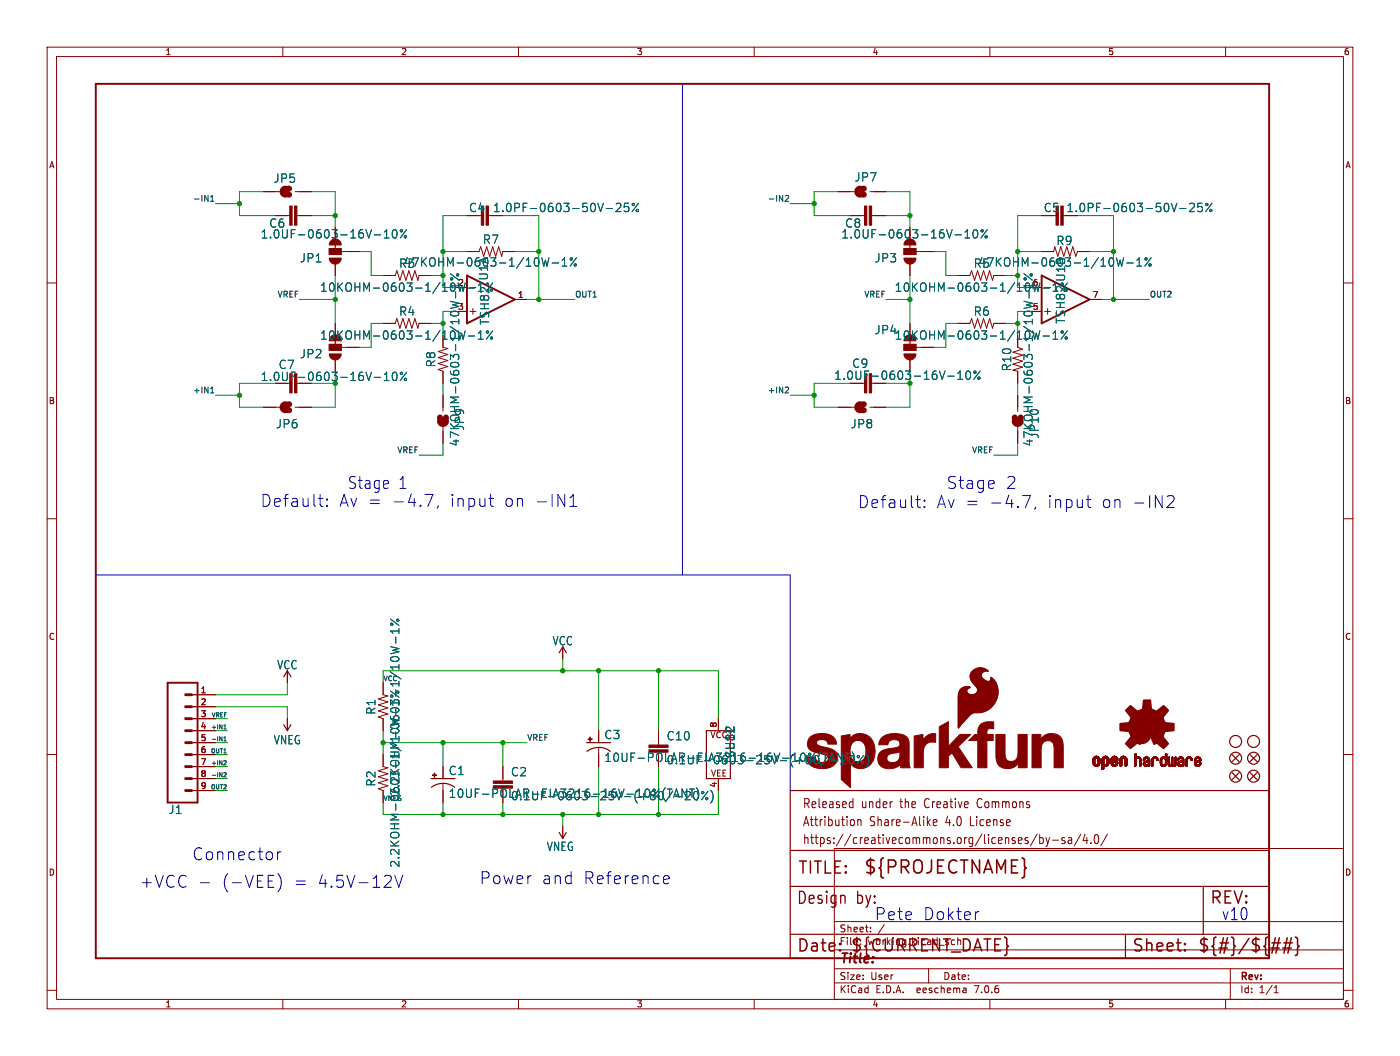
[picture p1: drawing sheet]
<svg xmlns="http://www.w3.org/2000/svg" width="297mm" height="224mm" viewBox="0 0 297 224" stroke-linecap="round" stroke-linejoin="round" font-family="sans-serif">
<defs><g id="words">
<text font-size="3.8" fill="#840000" x="183.1" y="185.7">${PROJECTNAME}</text>
<g font-size="3.5" fill="#0000c2">
<text x="55.1" y="107.7">Default:</text>
<text x="71.8" y="107.7">Av =</text>
<text x="73.7" y="103.9">Stage</text>
<text x="82.8" y="107.7">-4.7,</text>
<text x="84.4" y="103.9">1</text>
<text x="95.1" y="107.7">input</text>
<text x="106.5" y="107.7">on</text>
<text x="113" y="107.7">-IN1</text>
<text x="181.9" y="108">Default:</text>
<text x="198.5" y="108">Av =</text>
<text x="200.7" y="103.9">Stage</text>
<text x="209.5" y="108">-4.7,</text>
<text x="213.2" y="103.9">2</text>
<text x="221.8" y="108">input</text>
<text x="233.3" y="108">on</text>
<text x="239.7" y="108">-IN2</text>
<text x="40.6" y="182.6">Connector</text>
<text x="29.5" y="188.5">+VCC</text>
<text x="46.8" y="188.5">(-VEE)</text>
<text x="62" y="188.5">=</text>
<text x="67" y="188.5">4.5V-12V</text>
<text x="101.6" y="187.7">Power</text>
<text x="114.7" y="187.7">and</text>
<text x="123.5" y="187.7">Reference</text>
<text x="185.4" y="195.3">Pete</text>
<text x="195.7" y="195.3">Dokter</text>
<text x="259.1" y="195.3">v10</text>
</g>
<g font-size="3.5" fill="#840000">
<text x="169.2" y="185.7">TITLE:</text>
<text x="168.9" y="192.1">Design</text>
<text x="181.6" y="192.1">by:</text>
<text x="256.5" y="192.1">REV:</text>
<text x="168.9" y="202.2">Date:</text>
<text x="180.3" y="202.2">${CURRENT_DATE}</text>
<text x="240" y="202.2">Sheet:</text>
<text x="254" y="202.2">${#}/${##}</text>
</g>
<text font-size="2.8" fill="#840000" x="178" y="204.8">Title:</text>
<g font-size="2.7" fill="#840000">
<text x="170.2" y="171.7">Released</text>
<text x="182.7" y="171.7">under</text>
<text x="191.1" y="171.7">the</text>
<text x="196.5" y="171.7">Creative</text>
<text x="208" y="171.7">Commons</text>
<text x="170.2" y="175.5">Attribution</text>
<text x="170.2" y="179.3">https://creativecommons.org/licenses/by-sa/4.0/</text>
<text x="184.5" y="175.5">Share-Alike</text>
<text x="200.8" y="175.5">4.0</text>
<text x="206.2" y="175.5">License</text>
</g>
<g font-size="2.5" fill="#006464">
<text x="58" y="39">JP5</text>
<text x="181.2" y="38.7">JP7</text>
<text x="57" y="48.5">C6</text>
<text x="102.4" y="51.9">R7</text>
<text x="179.2" y="48.5">C8</text>
<text x="224" y="52.2">R9</text>
<text x="63.5" y="55.9">JP1</text>
<text x="84.6" y="57">R3</text>
<text x="85.6" y="56.7">47KOHM-0603-1/10W-1%</text>
<text x="185.5" y="55.9">JP3</text>
<text x="206.5" y="57">R5</text>
<text x="207.5" y="56.7">47KOHM-0603-1/10W-1%</text>
<text x="67.8" y="62.1">10KOHM-0603-1/10W-1%</text>
<text x="189.7" y="62.1">10KOHM-0603-1/10W-1%</text>
<text x="84.6" y="67.2">R4</text>
<text x="104" y="69" transform="rotate(-90 104 69)">TSH82 U1A</text>
<text x="185.5" y="71.1">JP4</text>
<text x="206.5" y="67.2">R6</text>
<text x="226.2" y="68.7" transform="rotate(-90 226.2 68.7)">TSH82 U1B</text>
<text x="63.5" y="76.2">JP2</text>
<text x="67.8" y="72.2">10KOHM-0603-1/10W-1%</text>
<text x="92.6" y="78" transform="rotate(-90 92.6 78)">R8</text>
<text x="189.7" y="72.2">10KOHM-0603-1/10W-1%</text>
<text x="59" y="78.5">C7</text>
<text x="180.7" y="78.2">C9</text>
<text x="214.7" y="78.8" transform="rotate(-90 214.7 78.8)">R10</text>
<text x="58.5" y="91">JP6</text>
<text x="97.6" y="94.8" transform="rotate(-90 97.6 94.8)">47KOHM-0603-1/10W-1%</text>
<text x="98.7" y="91.4" transform="rotate(-90 98.7 91.4)">JP9</text>
<text x="180.4" y="91">JP8</text>
<text x="219.3" y="94.8" transform="rotate(-90 219.3 94.8)">47KOHM-0603-1/10W-1%</text>
<text x="220.6" y="93.1" transform="rotate(-90 220.6 93.1)">JP10</text>
<text x="117.1" y="137.1">VCC</text>
<text x="58.7" y="142.1">VCC</text>
<text x="79.9" y="151.6" transform="rotate(-90 79.9 151.6)">R1</text>
<text x="58" y="158">VNEG</text>
<text x="128.1" y="156.9">C3</text>
<text x="128.1" y="161.8">10UF-POLAR-EIA3216-16V-10%(TANT)</text>
<text x="141.3" y="157.2">C10</text>
<text x="156.1" y="159.2" transform="rotate(-90 156.1 159.2)">U1C</text>
<text x="79.9" y="166.9" transform="rotate(-90 79.9 166.9)">R2</text>
<text x="95.1" y="164.6">C1</text>
<text x="108.3" y="164.8">C2</text>
<text x="141.3" y="162.3">0.1UF-0603-25V-(+80/-20%)</text>
<text x="156.1" y="162.2" transform="rotate(-90 156.1 162.2)">TSH82</text>
<text x="35.7" y="172.8">J1</text>
<text x="95.1" y="169.4">10UF-POLAR-EIA3216-16V-10%(TANT)</text>
<text x="108.3" y="169.9">0.1UF-0603-25V-(+80/-20%)</text>
<text x="84.9" y="184.1" transform="rotate(-90 84.9 184.1)">2.2KOHM-0603-1/10W-1%</text>
<text x="115.9" y="180.7">VNEG</text>
</g>
<g font-size="2.5" fill="#840000">
<text x="99.4" y="45.2">C4</text>
<text x="104.5" y="45.2">1.0PF-0603-50V-25%</text>
<text x="221.3" y="45.2">C5</text>
<text x="226.2" y="45.2">1.0PF-0603-50V-25%</text>
<text x="55.2" y="50.8">1.0UF-0603-16V-10%</text>
<text x="178.4" y="50.8">1.0UF-0603-16V-10%</text>
<text x="176.9" y="80.7">1.0UF-0603-16V-10%</text>
</g>
<text font-size="2.5" fill="#009600" x="55.2" y="81">1.0UF-0603-16V-10%</text>
<g font-size="2.1" fill="#840000">
<text x="178" y="197.9">Sheet:</text>
<text x="178" y="200.6">File:</text>
<text x="184.1" y="200.6">working.kicad_sch</text>
<text x="178" y="208">Size:</text>
<text x="184.7" y="208">User</text>
<text x="200" y="208">Date:</text>
<text x="263" y="208.2">Rev:</text>
<text x="178" y="210.8">KiCad</text>
<text x="185.7" y="210.8">E.D.A.</text>
<text x="194.6" y="210.8">eeschema</text>
<text x="207" y="210.8">7.0.6</text>
<text x="263" y="210.8">Id:</text>
<text x="267.1" y="210.8">1/1</text>
</g>
<g font-size="1.8" fill="#840000">
<text x="35" y="11.9">1</text>
<text x="85" y="11.9">2</text>
<text x="135" y="11.9">3</text>
<text x="185" y="11.9">4</text>
<text x="235" y="11.9">5</text>
<text x="285" y="11.9">6</text>
<text x="10.3" y="35.9">A</text>
<text x="285.3" y="35.9">A</text>
<text x="10.3" y="85.9">B</text>
<text x="285.3" y="85.9">B</text>
<text x="10.3" y="135.9">C</text>
<text x="285.3" y="135.9">C</text>
<text x="150.7" y="164.9">VEE</text>
<text x="10.3" y="185.9">D</text>
<text x="285.3" y="185.9">D</text>
<text x="35" y="213.8">1</text>
<text x="85" y="213.8">2</text>
<text x="135" y="213.8">3</text>
<text x="185" y="213.8">4</text>
<text x="235" y="213.8">5</text>
<text x="285" y="213.8">6</text>
</g>
<g font-size="1.8" fill="#006464">
<text x="97.1" y="60.7">2</text>
<text x="97.1" y="65.8">3</text>
<text x="219" y="65.8">5</text>
<text x="219" y="60.7">6</text>
<text x="150.6" y="156.7">VCC</text>
</g>
<g font-size="1.8" fill="#a90000">
<text x="109.8" y="63.2">1</text>
<text x="231.7" y="63.2">7</text>
<text x="42.5" y="147.1">1</text>
<text x="42.5" y="149.6">2</text>
<text x="42.5" y="152.1">3</text>
<text x="42.5" y="154.7">4</text>
<text x="152.1" y="154.4" transform="rotate(-90 152.1 154.4)">8</text>
<text x="42.5" y="157.2">5</text>
<text x="42.5" y="159.8">6</text>
<text x="42.5" y="162.3">7</text>
<text x="42.5" y="164.8">8</text>
<text x="42.5" y="167.4">9</text>
<text x="152.1" y="167.1" transform="rotate(-90 152.1 167.1)">4</text>
</g>
<g font-size="1.7" fill="#0f0f0f">
<text x="40.9" y="42.8">-IN1</text>
<text x="162.8" y="42.8">-IN2</text>
<text x="58.8" y="63.2">VREF</text>
<text x="121.9" y="63.2">OUT1</text>
<text x="183.2" y="63.2">VREF</text>
<text x="243.8" y="63.2">OUT2</text>
<text x="40.9" y="83.5">+IN1</text>
<text x="162.8" y="83.5">+IN2</text>
<text x="84.2" y="96.2">VREF</text>
<text x="206.1" y="96.2">VREF</text>
<text x="111.8" y="157.1">VREF</text>
</g>
<g font-size="1.4" fill="#006464">
<text x="81.3" y="144.5">VCC</text>
<text x="81.3" y="169.9">VNEG</text>
</g>
<g font-size="1.2" fill="#0f0f0f">
<text x="44.7" y="154.7">+IN1</text>
<text x="44.8" y="152.2">VREF</text>
<text x="44.6" y="159.8">OUT1</text>
<text x="44.7" y="157.2">-IN1</text>
<text x="44.6" y="167.4">OUT2</text>
<text x="44.7" y="162.3">+IN2</text>
<text x="44.7" y="164.9">-IN2</text>
</g>
</g></defs>
<g fill="none" stroke="#840000" stroke-width=".21">
<path d="M10 10h277v203.9h-277zM12 12h273v199.9h-273zM60 10v2M110 10v2M160 10v2M210 10v2M260 10v2M10 60h2M55.9 40.6h3.4M58.4 45.7h3.1M62.6 40.6h3.4M63 45.7h3"/>
<path d="M69.8 52.7h2.6v1.3h-2.6zM71.1 55.9v2.5M72.4 53.3h3.8M81.3 58.4h2.5l.4-1 .6 2 .7-2 .6 2 .6-2 .7 2 .6-2 .6 2 .3-1h2.5M99.1 53.3h2.5l.4-1 .6 2.1 .7-2.1 .6 2.1 .6-2.1 .7 2.1 .6-2.1 .6 2.1 .3-1.1h2.5M103.6 45.7h.5M177.8 40.6h3.4M180.3 45.7h3.1M184.5 40.6h3.5M184.9 45.7h3.1M191.8 52.7h2.5v1.3h-2.5zM193 55.9v2.5"/>
<path d="M194.3 53.3h3.8M203.2 58.4h2.5l.4-1 .7 2 .6-2 .6 2 .7-2 .6 2 .6-2 .7 2 .2-1h2.6M221 53.3h2.5l.3-1 .6 2.1 .6-2.1 .7 2.1 .6-2.1 .6 2.1 .7-2.1 .6 2.1 .4-1.1h2.5M285 60h2M69.8 73v1.3h2.6v-1.3M71.1 68.6v2.5M71.1 76.2v2.5M72.4 73.7h3.8M81.3 68.6h2.5l.4-1 .6 2 .7-2 .6 2 .6-2 .7 2 .6-2 .6 2 .3-1h2.5M94 71.1v2.6l1 .2-2 .6 2 .7-2 .6 2 .7-2 .6 2 .6-2 .7 1 .3v2.6M96.5 66h2.6M96.5 61h2.6"/>
<path d="M99.7 66h1.3M99.7 61h1.3M100.3 65.4v1.3M109.2 63.5h2.6M191.8 73v1.3h2.5v-1.3M193 68.6v2.5M193 76.2v2.5M194.3 73.7h3.8M203.2 68.6h2.5l.4-1 .7 2 .6-2 .6 2 .7-2 .6 2 .6-2 .7 2 .2-1h2.6M215.9 71.1v2.6l1 .3-2 .7 2 .6-2 .6 2 .7-2 .6 2 .7-2 .6 1 .2v2.6M218.4 66h2.6M218.4 61h2.6"/>
<path d="M221.6 66h1.3M221.6 61h1.3M222.2 65.4v1.3M231.1 63.5h2.6M55.9 86.4h3.4M62.6 86.4h3.4M94 83.8v3.4M94 90.6v3.4M177.8 86.4h3.4M184.5 86.4h3.5M215.9 83.8v3.4M215.9 90.6v3.4"/>
<path d="M10 110h2M285 110h2M119.4 137.2v2.5M10 160h2M40.6 147.3h5.1M40.6 149.9h5.1M40.6 152.4h5.1M40.6 154.9h5.1M40.6 157.5h5.1M61 142.2v2.6M61 152.4v2.5M81.3 144.8v2.5l1 .3-2 .6 2 .6-2 .7 2 .6-2 .6 2 .7-2 .6 1 .4v2.5"/>
<path d="M127 154.9v2.6M127 158.5v4.1M139.7 154.9v3.1M152.4 152.4v2.5M285 160h2M40.6 160h5.1M40.6 162.6h5.1M40.6 165.1h5.1M40.6 167.6h5.1M81.3 160v2.6l1 .2-2 .6 2 .7-2 .6 2 .7-2 .6 2 .6-2 .7 1 .3v2.6M94 162.6v2.5M94 166.1v4.1"/>
<path d="M106.7 162.6v3M119.4 175.3v2.5M152.4 165.1v2.5M177 179.9h108v32h-108zM180.5 170l.4 .1M180.9 169.3v2M180.9 171.2l-.4 .1M181.2 174v.9M182 173.8v1.3M182 174l.2-.2 .4 .1 .1 1.2M196.9 174.4l.5 .7M197.4 173.8l-.7 .7"/>
<path d="M198 174.4l.8-.1-.1-.4-.5-.1-.2 .3 .1 .9h.6M220 176.9l-1.4 2.5M220.6 177v1.9M220.6 177.7l.4-.1 .3 .4-.1 .8h-.6M221.9 177.6l.4 1.3M222.3 178.9l-.4 .6M222.7 177.6l-.4 1.3M223.3 178.2h1.2M225.9 177.7l-.4-.1-.2 .3v.3l.6 .1v.5h-.6M226.7 177.7h.6l.1 1.2M227.4 178.1l-.6 .1a.4 .4 0 0 0-.2 .3 .4 .4 0 0 0 .2 .4l.6-.1M229.3 176.9l-1.4 2.5"/>
<path d="M230.2 176.9l-.4 1.4h1M230.6 177.6v1.3M231.4 178.7v.2M232.4 177.1l.3-.1a1.34 1.34 0 0 1 0 1.9h-.2a1.44 1.44 0 0 1-.1-1.8zM234.9 176.9l-1.4 2.5M177 195.4h108M184.7 197.5v.1M184.7 196.7v.1M187.6 196l-1.3 2M10 210h2M60 211.9v2M110 211.9v2"/>
<path d="M160 211.9v2M177 208.4h108M177 205.4h108M177 201.4h108M197 205.4v3M204.9 209.6l.1 .9M205 210.4l-.2 .1M205 209.9h-.2M210 211.9v2M260 211.9v2M261 205.4v6.5M270.3 210.5h.9"/>
<path d="M270.3 209.4l.4-.4v1.5M285 210h2"/>
</g>
<g fill="none" stroke="#006464" stroke-width=".21">
<path d="M79.4 49.8h1.4M81.5 50.5h1M81.5 49.2l.5-.5v1.8M83.5 48.8l.1-.1a.95 .95 0 0 1 .7 .9 .95 .95 0 0 1-.7 .9 1.18 1.18 0 0 1-.1-1.7zM86.3 48.7l-1.4 1.8M95.6 58l1.7 1.4M97.2 60l.4 1.8 .3-1.3 .4 1.3 .4-1.8M114.9 54.7l.5 1.7 .3-1.2 .3 1.2 .5-1.7M117.1 55.8h1.4M119.3 56.4h1M119.3 55.2l.5-.5v1.7M122.3 54.7l-1.4 1.7"/>
<path d="M128.6 44.2h1.3M130.7 43.3l.7-.2 .2 .2 .1 .3-1.1 1.3h1.1M133.3 43.1h-.8l-.1 .9 .3-.2 .6 .1 .1 .2-.1 .6-.2 .2-.7-.2M135.5 43.1l-1.4 1.8M202.6 49.8h1.3M204.7 50.5h1M204.7 49.2l.5-.5v1.8M206.7 48.8l.1-.1a.95 .95 0 0 1 .6 .9 .95 .95 0 0 1-.6 .9 1.18 1.18 0 0 1-.1-1.7zM209.5 48.7l-1.4 1.8M217.2 58l1.8 1.4M219.1 60l.4 1.8 .3-1.3 .4 1.3 .4-1.8M236.9 54.7l.4 1.7 .3-1.2 .4 1.2 .4-1.7"/>
<path d="M239.1 55.8h1.3M241.2 56.4h1M241.2 55.2l.5-.5v1.7M244.2 54.7l-1.3 1.7M250.3 44.2h1.3M252.4 43.3l.7-.2 .2 .2 .1 .3-1.1 1.3h1.1M255 43.1h-.8l-.1 .9 .2-.2 .6 .1 .2 .2-.1 .6-.3 .2-.6-.2M257.1 43.1l-1.3 1.8M81.5 79.4l.5-.5v1.8M83.5 79l.1-.1a.95 .95 0 0 1 .7 .9 .95 .95 0 0 1-.7 .9 1.18 1.18 0 0 1-.1-1.7zM86.3 78.9l-1.4 1.8M95.6 63.9l1.7 .4-1.2 .3 1.2 .4-1.7 .4"/>
<path d="M96.7 61.8v1.4M98.7 70.2l-.4 1.7M99.4 61.1h1.3M99.4 71.3h1.3M101.5 71.9h1M101.5 70.7l.5-.5v1.7M104.5 70.2l-1.3 1.7M201.1 79.8h1.3M203.2 79.2l.5-.5v1.7M205.1 78.8l.2-.1a.95 .95 0 0 1 .6 .9 .95 .95 0 0 1-.6 .8 1.18 1.18 0 0 1-.2-1.6zM207.9 78.7l-1.3 1.7M217.2 63.9l1.8 .4-1.3 .3 1.3 .4-1.8 .4"/>
<path d="M218.3 61.8v1.4M220.6 70.2l-.4 1.7M221.3 61.1h1.3M221.3 71.3h1.3M223.4 61.8h1M223.4 71.9h1M223.4 70.7l.5-.5v1.7M223.6 60.4l-.2 .1M226.4 70.2l-1.3 1.7M79.4 80h1.4M81.5 80.7h1M203.2 80.4h1"/>
<path d="M82.9 137.1l1.7 .4-1.2 .4 1.2 .3-1.7 .4M82.9 131.3l1.7 1.3M82.9 139.5a1.18 1.18 0 0 1 1.7 .2 .95 .95 0 0 1-.9 .6 .95 .95 0 0 1-.8-.6zM84 135.1v1.3M84.6 133.3v1M84.6 133.8h-1.7l.5 .5M82.8 142.5l2.3 1.5M82.9 152.4l1.7 .4-1.2 .3 1.2 .4-1.7 .4a1.11 1.11 0 0 1 1.7 0M82.9 151.9a.7 .7 0 0 0 .7 .9h.7l.2-.2 .1-.5-.1-.3h-.6l-.3 .1-.1 .5 .4 .4M82.9 146.5l1.7 1.4M82.9 145l.5 .5M82.9 150.3a1.18 1.18 0 0 1 1.7 .2 .95 .95 0 0 1-.9 .6 .95 .95 0 0 1-.8-.6z"/>
<path d="M84 146.3v1.3M84 150.3v1.4M84.6 140.9v1M84.6 144.5v1M84.6 148.5v1.1M84.6 149.1h-1.7l.5 .5M84.6 148.7l-.3-.3h-.4l-.3 .1-.1 .5-.6-.6v1.1M84.6 149.2l-.1 .3M84.6 141.4h-1.7l.5 .5M174.1 159.4a2.04 2.04 0 0 0 0 2.7M174.6 159.7h1M175.1 159.7v1.8"/>
<path d="M178.7 159.7v1.8l-1-1.8v1.8M179.3 159.7h1M179.8 159.7v1.8M180.7 159.4a2.08 2.08 0 0 1 .4 2.2M183.8 159.9a2.04 2.04 0 0 1 0 2.8M140.4 167.9l.3 .6-.3 1M141.1 167.1a2.04 2.04 0 0 0 0 2.7M141.5 167.3h1.1M142.1 167.3v1.8M142.7 167.7l-1.5 2.3M142.9 169.1l.6-1.8 .6 1.8M143.1 168.6h.8"/>
<path d="M143.3 168.9h1.4M145.4 168l.7-.2 .3 .2 .1 .3-1.1 1.3h1.1M145.7 167.3v1.8l-1-1.8v1.8M146.3 167.3h1M146.8 167.3v1.8M147.7 167.1a2.08 2.08 0 0 1 .4 2.2M148 169.4l-.3 .4M148.1 169.3l.1-.8-.2-.5-.3-.2a.95 .95 0 0 0-.6 .9 .95 .95 0 0 0 .6 .9l.3-.2M148.1 169.3l-.1 .1M150.2 167.8l-1.4 1.8M150.8 167.6a2.04 2.04 0 0 1 0 2.7M173.5 160.3l.2 .6-.2 1"/>
<path d="M175.8 160.1l-1.6 2.3M175.9 161.5l.6-1.8 .6 1.8M176.1 161h.8M176.3 161.3h1.4M178.5 160.4l.6-.2 .3 .2 .1 .3-1.1 1.3h1.1M181 161.8l-.3 .3M181.1 161.6l.1-.7-.2-.5-.3-.2a.95 .95 0 0 0-.6 .9 .95 .95 0 0 0 .6 .9l.3-.2M181.1 161.6l-.1 .2M183.2 160.2l-1.4 1.8"/>
<circle cx="85.2" cy="48.9" r=".25"/>
<circle cx="86" cy="50.2" r=".25"/>
<circle cx="95.8" cy="59.1" r=".25"/>
<circle cx="97.1" cy="58.3" r=".25"/>
<circle cx="121.2" cy="54.9" r=".25"/>
<circle cx="122.1" cy="56.2" r=".25"/>
<circle cx="134.4" cy="43.4" r=".25"/>
<circle cx="135.2" cy="44.6" r=".25"/>
<circle cx="208.4" cy="48.9" r=".25"/>
<circle cx="209.2" cy="50.2" r=".25"/>
<circle cx="217.5" cy="59.1" r=".25"/>
<circle cx="218.8" cy="58.3" r=".25"/>
<circle cx="243.1" cy="54.9" r=".25"/>
<circle cx="244" cy="56.2" r=".25"/>
<circle cx="256" cy="43.4" r=".25"/>
<circle cx="256.9" cy="44.6" r=".25"/>
<circle cx="85.2" cy="79.2" r=".25"/>
<circle cx="103.4" cy="70.4" r=".25"/>
<circle cx="104.3" cy="71.7" r=".25"/>
<circle cx="206.8" cy="78.9" r=".25"/>
<circle cx="225.3" cy="70.4" r=".25"/>
<circle cx="226.2" cy="71.7" r=".25"/>
<circle cx="86" cy="80.4" r=".25"/>
<circle cx="207.7" cy="80.2" r=".25"/>
<circle cx="83.1" cy="132.4" r=".25"/>
<circle cx="84.4" cy="131.5" r=".25"/>
<circle cx="83.1" cy="147.6" r=".25"/>
<circle cx="84.4" cy="146.8" r=".25"/>
<circle cx="149.1" cy="168.1" r=".25"/>
<circle cx="149.9" cy="169.4" r=".25"/>
<circle cx="182.1" cy="160.4" r=".25"/>
<circle cx="183" cy="161.7" r=".25"/>
</g>
<g fill="none" stroke="#840000" stroke-width=".25">
<path d="M71.1 50.8v2.5M193 50.8v2.5M71.1 71.1v2.6M193 71.1v2.6M118.6 138.4l.8-1.2 .7 1.2M60.2 153.7l.8 1.2 .7-1.2M60.2 143.5l.8-1.3 .7 1.3M124.5 157.5h5M124.5 159.3a4.1 4.1 0 0 1 5 0M149.9 154.9h5v10.2h-5zM91.4 165.1h5.1M91.5 167a4.1 4.1 0 0 1 5 0"/>
<path d="M118.6 176.5l.8 1.3 .7-1.3M167.6 167.6h101.6v35.6h-101.6zM261.4 163.8l1.5 1.6M261.4 160l1.5 1.5M262.9 163.8l-1.5 1.6M262.9 160l-1.5 1.5M265.2 163.8l1.5 1.6M265.2 160l1.5 1.5M266.7 160l-1.5 1.5M266.7 163.8l-1.5 1.6M167.6 198.1h101.6M167.6 180.3h101.6"/>
<path d="M167.6 188h101.6M238.8 198.1v5.1M255.3 188v10.1"/>
<circle cx="262.1" cy="157.2" r="1.27"/>
<circle cx="265.9" cy="157.2" r="1.27"/>
<circle cx="262.1" cy="164.6" r="1.27"/>
<circle cx="262.1" cy="160.8" r="1.27"/>
<circle cx="265.9" cy="160.8" r="1.27"/>
<circle cx="265.9" cy="164.6" r="1.27"/>
</g>
<g fill="#840000" stroke="#840000" stroke-width=".21">
<path d="M231.9 161.8h.4z"/>
<path d="M231.9 161.7l.4 .1z"/>
<path d="M231.9 161.7h.4z"/>
<path d="M231.9 161.6l.4 .1z"/>
<path d="M231.9 161.6h.4z"/>
<path d="M231.9 161.5l.4 .1z"/>
<path d="M231.9 161.5h.4z"/>
<path d="M231.9 161.4l.4 .1z"/>
<path d="M231.9 161.4h.4z"/>
<path d="M231.9 161.3l.4 .1z"/>
<path d="M231.9 161.3h.4z"/>
<path d="M231.9 161.2l.4 .1z"/>
<path d="M231.9 161.2h.4z"/>
<path d="M231.9 161.1l.4 .1z"/>
<path d="M231.9 161.1h.4z"/>
<path d="M231.9 161l.4 .1z"/>
<path d="M231.9 161.9h.4z"/>
<path d="M231.9 161.8l.4 .1z"/>
<path d="M231.9 161h.4z"/>
<path d="M231.9 162h.5z"/>
<path d="M231.9 162h.4z"/>
<path d="M231.9 161.9l.4 .1z"/>
<path d="M231.9 160.9l.4 .1z"/>
<path d="M231.9 160.9h.4z"/>
<path d="M231.9 160.9h.5z"/>
<path d="M231.9 160.8l.5 .1z"/>
<path d="M231.9 160.8h.5z"/>
<path d="M231.9 162.1h.6z"/>
<path d="M231.9 162l.5 .1z"/>
<path d="M231.9 160.8h.6z"/>
<path d="M232 162.1h1.3z"/>
<path d="M232 162.1h.5z"/>
<path d="M232 160.7l1.2 .1z"/>
<path d="M232 162.1h1.2z"/>
<path d="M232 160.7h1.2z"/>
<path d="M232 162.2h1.2z"/>
<path d="M232 162.1l1.2 .1z"/>
<path d="M232 160.6l1.2 .1z"/>
<path d="M232 160.6h1.2z"/>
<path d="M232.1 162.2l1.1 .1z"/>
<path d="M232.1 160.6h1.1z"/>
<path d="M232.1 162.3h1z"/>
<path d="M232.1 160.6h1z"/>
<path d="M232.1 160.5l1 .1z"/>
<path d="M232.1 160.5h1z"/>
<path d="M232.1 162.3l1 .1z"/>
<path d="M232.2 162.4h.8z"/>
<path d="M232.2 160.5h.8z"/>
<path d="M232.2 160.4l.8 .1z"/>
<path d="M232.3 160.4h.6z"/>
<path d="M232.3 162.4h.6z"/>
<path d="M232.3 162.4l.6 .1z"/>
<path d="M232.4 160.4h.4z"/>
<path d="M232.4 162.5h.4z"/>
<path d="M232.5 160.4h.3z"/>
<path d="M232.5 162.5h.2z"/>
<path d="M232.5 160.4h.2z"/>
<path d="M232.6 160.8h.7z"/>
<path d="M232.7 162.1h.6z"/>
<path d="M232.7 160.8h.6z"/>
<path d="M232.8 162l.5 .1z"/>
<path d="M232.8 160.8h.5z"/>
<path d="M232.8 162h.5z"/>
<path d="M232.8 160.8l.5 .1z"/>
<path d="M232.8 160.9h.5z"/>
<path d="M232.9 162h.4z"/>
<path d="M232.9 160.9h.4z"/>
<path d="M232.9 161.9l.4 .1z"/>
<path d="M232.9 161.9h.4z"/>
<path d="M232.9 161h.4z"/>
<path d="M232.9 160.9l.4 .1z"/>
<path d="M232.9 161.8l.4 .1z"/>
<path d="M232.9 161.8h.4z"/>
<path d="M232.9 161.7l.4 .1z"/>
<path d="M232.9 161.7h.4z"/>
<path d="M232.9 161.6l.4 .1z"/>
<path d="M232.9 161.6h.4z"/>
<path d="M232.9 161.5l.4 .1z"/>
<path d="M232.9 161.5h.4z"/>
<path d="M232.9 161.4l.4 .1z"/>
<path d="M232.9 161.4h.4z"/>
<path d="M232.9 161.3l.4 .1z"/>
<path d="M232.9 161.3h.4z"/>
<path d="M232.9 161.2l.4 .1z"/>
<path d="M232.9 161.2h.4z"/>
<path d="M232.9 161.1l.4 .1z"/>
<path d="M232.9 161.1h.4z"/>
<path d="M232.9 161l.4 .1z"/>
<path d="M233.8 163.1h.2z"/>
<path d="M233.8 163.1h.3z"/>
<path d="M233.8 163l.4 .1z"/>
<path d="M233.8 163h.4z"/>
<path d="M233.8 162.9l.4 .1z"/>
<path d="M233.8 162.9h.4z"/>
<path d="M233.8 162.8l.4 .1z"/>
<path d="M233.8 162.8h.4z"/>
<path d="M233.8 162.7l.4 .1z"/>
<path d="M233.8 162.7h.4z"/>
<path d="M233.8 162.6l.4 .1z"/>
<path d="M233.8 162.6h.4z"/>
<path d="M233.8 162.5l.4 .1z"/>
<path d="M233.8 162.5h.4z"/>
<path d="M233.8 162.4l.4 .1z"/>
<path d="M233.8 162.4h1z"/>
<path d="M233.8 162.4h1.1z"/>
<path d="M233.8 162.3l1.2 .1z"/>
<path d="M233.8 162.3h1.2z"/>
<path d="M233.8 162.2l1.3 .1z"/>
<path d="M233.8 162.2h1.3z"/>
<path d="M233.8 162.1l1.3 .1z"/>
<path d="M233.8 162.1h1.3z"/>
<path d="M233.8 162.1h1.4z"/>
<path d="M233.8 162.1h.6z"/>
<path d="M233.8 162l.6 .1z"/>
<path d="M233.8 162h.5z"/>
<path d="M233.8 162h.4z"/>
<path d="M233.8 161.9l.4 .1z"/>
<path d="M233.8 161.9h.4z"/>
<path d="M233.8 161.8l.4 .1z"/>
<path d="M233.8 161.8h.4z"/>
<path d="M233.8 161.7l.4 .1z"/>
<path d="M233.8 161.7h.4z"/>
<path d="M233.8 161.6l.4 .1z"/>
<path d="M233.8 161.6h.4z"/>
<path d="M233.8 161.5l.4 .1z"/>
<path d="M233.8 161.5h.4z"/>
<path d="M233.8 161.4l.4 .1z"/>
<path d="M233.8 161.4h.4z"/>
<path d="M233.8 161.3l.4 .1z"/>
<path d="M233.8 161.3h.4z"/>
<path d="M233.8 161.2l.4 .1z"/>
<path d="M233.8 161.2h.4z"/>
<path d="M233.8 161.1l.4 .1z"/>
<path d="M233.8 161.1h.4z"/>
<path d="M233.8 161l.4 .1z"/>
<path d="M233.8 161h.4z"/>
<path d="M233.8 160.9l.4 .1z"/>
<path d="M233.8 163.2h.2z"/>
<path d="M233.8 163.1l.2 .1z"/>
<path d="M233.8 160.9h.4z"/>
<path d="M233.8 163.2h.1z"/>
<path d="M233.8 160.9h.5z"/>
<path d="M233.8 160.8l.5 .1z"/>
<path d="M233.8 160.8h.5z"/>
<path d="M233.9 160.8h.5z"/>
<path d="M233.9 160.7l1.3 .1z"/>
<path d="M233.9 160.7h1.3z"/>
<path d="M233.9 160.7h1.2z"/>
<path d="M233.9 160.6l1.2 .1z"/>
<path d="M233.9 160.6h1.2z"/>
<path d="M234 160.6h1.1z"/>
<path d="M234 160.6h1z"/>
<path d="M234 160.5l1 .1z"/>
<path d="M234 160.5h1z"/>
<path d="M234.1 160.5h.9z"/>
<path d="M234.1 160.5h.8z"/>
<path d="M234.2 160.4l.7 .1z"/>
<path d="M234.2 160.4h.7z"/>
<path d="M234.2 160.4h.6z"/>
<path d="M234.3 162.4l.5 .1z"/>
<path d="M234.3 160.4h.5z"/>
<path d="M234.3 162.5h.4z"/>
<path d="M234.3 160.4h.4z"/>
<path d="M234.4 160.4h.3z"/>
<path d="M234.4 162.5h.3z"/>
<path d="M234.4 160.4h.2z"/>
<path d="M234.4 162.5h.2z"/>
<path d="M234.6 160.8h.6z"/>
<path d="M234.6 162.1h.6z"/>
<path d="M234.7 162.1h.5z"/>
<path d="M234.7 160.8h.5z"/>
<path d="M234.7 162l.5 .1z"/>
<path d="M234.7 162h.5z"/>
<path d="M234.8 162h.4z"/>
<path d="M234.8 160.8l.4 .1z"/>
<path d="M234.8 160.9h.4z"/>
<path d="M234.8 161.9l.4 .1z"/>
<path d="M234.8 161.9h.4z"/>
<path d="M234.8 161h.4z"/>
<path d="M234.8 160.9l.4 .1z"/>
<path d="M234.9 161.9h.3z"/>
<path d="M234.9 161.8l.3 .1z"/>
<path d="M234.9 161.8h.3z"/>
<path d="M234.9 161.1h.3z"/>
<path d="M234.9 161l.3 .1z"/>
<path d="M234.9 161h.3z"/>
<path d="M234.9 161.7l.3 .1z"/>
<path d="M234.9 161.7h.3z"/>
<path d="M234.9 161.6l.3 .1z"/>
<path d="M234.9 161.6h.3z"/>
<path d="M234.9 161.5l.3 .1z"/>
<path d="M234.9 161.5h.3z"/>
<path d="M234.9 161.4l.3 .1z"/>
<path d="M234.9 161.4h.3z"/>
<path d="M234.9 161.3l.3 .1z"/>
<path d="M234.9 161.3h.3z"/>
<path d="M234.9 161.2l.3 .1z"/>
<path d="M234.9 161.2h.3z"/>
<path d="M234.9 161.1l.3 .1z"/>
<path d="M235.7 161.9h.4z"/>
<path d="M235.7 161.8l.4 .1z"/>
<path d="M235.7 161.8h.4z"/>
<path d="M235.7 161.8h.5z"/>
<path d="M235.7 161.7l.5 .1z"/>
<path d="M235.7 161.7h.5z"/>
<path d="M235.7 161.7h.6z"/>
<path d="M235.7 161.7h.7z"/>
<path d="M235.7 161.6l.7 .1z"/>
<path d="M235.7 161.6h.7z"/>
<path d="M235.7 161.6h.8z"/>
<path d="M235.7 161.6h.9z"/>
<path d="M235.7 161.5l.9 .1z"/>
<path d="M235.7 161.5h.9z"/>
<path d="M235.7 161.5h1z"/>
<path d="M235.7 161.5h1.1z"/>
<path d="M235.7 161.4l1.1 .1z"/>
<path d="M235.7 161.4h1.1z"/>
<path d="M235.7 161.4h1.2z"/>
<path d="M235.7 161.4h1.3z"/>
<path d="M235.7 161.3l1.3 .1z"/>
<path d="M235.7 161.3h1.4z"/>
<path d="M235.7 161.3h.4z"/>
<path d="M235.7 161.2l.4 .1z"/>
<path d="M235.7 161.2h.4z"/>
<path d="M235.7 161.1l.4 .1z"/>
<path d="M235.7 161.1h.4z"/>
<path d="M235.7 161l.4 .1z"/>
<path d="M235.7 161h.4z"/>
<path d="M235.7 160.9l.4 .1z"/>
<path d="M235.7 162h.5z"/>
<path d="M235.7 161.9l.4 .1z"/>
<path d="M235.7 160.9h.4z"/>
<path d="M235.7 160.9h.5z"/>
<path d="M235.7 160.8l.5 .1z"/>
<path d="M235.7 160.8h.5z"/>
<path d="M235.7 162l.6 .1z"/>
<path d="M235.7 160.8h.6z"/>
<path d="M235.8 162.1h.5z"/>
<path d="M235.8 160.8h.5z"/>
<path d="M235.8 162.1h1.3z"/>
<path d="M235.8 162.1h.6z"/>
<path d="M235.8 160.8h.6z"/>
<path d="M235.8 160.7l1.3 .1z"/>
<path d="M235.8 160.7h1.3z"/>
<path d="M235.8 162.2h1.2z"/>
<path d="M235.8 162.1l1.2 .1z"/>
<path d="M235.8 160.7h1.2z"/>
<path d="M235.8 160.6l1.2 .1z"/>
<path d="M235.9 162.2h1.1z"/>
<path d="M235.9 160.6h1.1z"/>
<path d="M235.9 162.2l1.1 .1z"/>
<path d="M235.9 162.3h1.1z"/>
<path d="M235.9 162.3h1z"/>
<path d="M235.9 160.6h1z"/>
<path d="M235.9 160.5l1 .1z"/>
<path d="M236 162.3h.9z"/>
<path d="M236 160.5h.9z"/>
<path d="M236 162.3l.9 .1z"/>
<path d="M236 162.4h.8z"/>
<path d="M236 160.5h.8z"/>
<path d="M236.1 162.4h.7z"/>
<path d="M236.1 160.4l.7 .1z"/>
<path d="M236.1 160.4h.7z"/>
<path d="M236.1 160.4h.6z"/>
<path d="M236.1 162.4h.6z"/>
<path d="M236.2 160.4h.5z"/>
<path d="M236.2 162.4l.5 .1z"/>
<path d="M236.2 161.3h.9z"/>
<path d="M236.2 160.4h.4z"/>
<path d="M236.2 162.5h.4z"/>
<path d="M236.3 160.4h.3z"/>
<path d="M236.3 162.5h.3z"/>
<path d="M236.3 161.3h.8z"/>
<path d="M236.3 162.5h.2z"/>
<path d="M236.3 161.2l.8 .1z"/>
<path d="M236.3 160.4h.2z"/>
<path d="M236.3 161.2h.8z"/>
<path d="M236.4 161.2h.7z"/>
<path d="M236.5 161.2h.6z"/>
<path d="M236.5 160.8h.6z"/>
<path d="M236.5 162.1h.6z"/>
<path d="M236.5 161.1l.6 .1z"/>
<path d="M236.6 162.1h.5z"/>
<path d="M236.6 161.1h.5z"/>
<path d="M236.6 160.8h.5z"/>
<path d="M236.6 162l.5 .1z"/>
<path d="M236.6 162h.5z"/>
<path d="M236.6 160.8l.5 .1z"/>
<path d="M236.7 162h.4z"/>
<path d="M236.7 161.1h.4z"/>
<path d="M236.7 160.9h.4z"/>
<path d="M236.7 161.9l.4 .1z"/>
<path d="M236.7 161.9h.4z"/>
<path d="M236.7 161l.4 .1z"/>
<path d="M236.7 161h.4z"/>
<path d="M236.7 160.9l.4 .1z"/>
<path d="M236.8 161.8l.3 .1z"/>
<path d="M236.8 161.8h.3z"/>
<path d="M236.8 161.7l.3 .1z"/>
<path d="M236.8 161.7h.3z"/>
<path d="M236.9 161.7h.2z"/>
<path d="M236.9 161.6l.2 .1z"/>
<path d="M236.9 161.6h.2z"/>
<path d="M237 161.6h.1z"/>
<path d="M237.6 162.4h.3z"/>
<path d="M237.6 162.4h.4z"/>
<path d="M237.6 162.3l.4 .1z"/>
<path d="M237.6 162.3h.4z"/>
<path d="M237.6 162.2l.4 .1z"/>
<path d="M237.6 162.2h.4z"/>
<path d="M237.6 162.1l.4 .1z"/>
<path d="M237.6 162.1h.4z"/>
<path d="M237.6 162l.4 .1z"/>
<path d="M237.6 162h.4z"/>
<path d="M237.6 161.9l.4 .1z"/>
<path d="M237.6 161.9h.4z"/>
<path d="M237.6 161.8l.4 .1z"/>
<path d="M237.6 161.8h.4z"/>
<path d="M237.6 161.7l.4 .1z"/>
<path d="M237.6 161.7h.4z"/>
<path d="M237.6 161.6l.4 .1z"/>
<path d="M237.6 161.6h.4z"/>
<path d="M237.6 161.5l.4 .1z"/>
<path d="M237.6 161.5h.4z"/>
<path d="M237.6 161.4l.4 .1z"/>
<path d="M237.6 161.4h.4z"/>
<path d="M237.6 161.3l.4 .1z"/>
<path d="M237.6 161.3h.4z"/>
<path d="M237.6 161.2l.4 .1z"/>
<path d="M237.6 161.2h.4z"/>
<path d="M237.6 161.1l.4 .1z"/>
<path d="M237.6 161.1h.4z"/>
<path d="M237.6 161l.4 .1z"/>
<path d="M237.6 161h.4z"/>
<path d="M237.6 162.4h.2z"/>
<path d="M237.6 160.9l.4 .1z"/>
<path d="M237.6 162.4l.2 .1z"/>
<path d="M237.6 160.9h.4z"/>
<path d="M237.6 160.9h.5z"/>
<path d="M237.6 160.8l.5 .1z"/>
<path d="M237.7 160.8h.4z"/>
<path d="M237.7 160.8h.5z"/>
<path d="M237.7 160.8h.6z"/>
<path d="M237.7 160.7l1.3 .1z"/>
<path d="M237.7 160.7h1.3z"/>
<path d="M237.7 160.7h1.2z"/>
<path d="M237.8 160.6l1.1 .1z"/>
<path d="M237.8 160.6h1.1z"/>
<path d="M237.8 160.6h1z"/>
<path d="M237.8 160.5l1 .1z"/>
<path d="M237.9 160.5h.9z"/>
<path d="M237.9 160.5h.8z"/>
<path d="M238 160.5h.7z"/>
<path d="M238 160.4l.7 .1z"/>
<path d="M238 160.4h.7z"/>
<path d="M238 160.4h.6z"/>
<path d="M238.1 160.4h.5z"/>
<path d="M238.2 160.4h.3z"/>
<path d="M238.4 160.8h.6z"/>
<path d="M238.5 160.8h.5z"/>
<path d="M238.6 160.8h.4z"/>
<path d="M238.6 160.8l.4 .1z"/>
<path d="M238.6 160.9h.4z"/>
<path d="M238.6 160.9h.5z"/>
<path d="M238.7 160.9l.4 .1z"/>
<path d="M238.7 161h.4z"/>
<path d="M238.7 162.4h.3z"/>
<path d="M238.7 162.3l.4 .1z"/>
<path d="M238.7 162.3h.4z"/>
<path d="M238.7 162.2l.4 .1z"/>
<path d="M238.7 162.2h.4z"/>
<path d="M238.7 162.1l.4 .1z"/>
<path d="M238.7 162.1h.4z"/>
<path d="M238.7 162l.4 .1z"/>
<path d="M238.7 162h.4z"/>
<path d="M238.7 161.9l.4 .1z"/>
<path d="M238.7 161.9h.4z"/>
<path d="M238.7 161.8l.4 .1z"/>
<path d="M238.7 161.8h.4z"/>
<path d="M238.7 161.7l.4 .1z"/>
<path d="M238.7 161.7h.4z"/>
<path d="M238.7 161.6l.4 .1z"/>
<path d="M238.7 161.6h.4z"/>
<path d="M238.7 161.5l.4 .1z"/>
<path d="M238.7 161.5h.4z"/>
<path d="M238.7 161.4l.4 .1z"/>
<path d="M238.7 161.4h.4z"/>
<path d="M238.7 161.3l.4 .1z"/>
<path d="M238.7 161.3h.4z"/>
<path d="M238.7 161.2l.4 .1z"/>
<path d="M238.7 161.2h.4z"/>
<path d="M238.7 161.1l.4 .1z"/>
<path d="M238.7 161.1h.4z"/>
<path d="M238.7 161l.4 .1z"/>
<path d="M238.7 162.4h.2z"/>
<path d="M238.7 162.4l.2 .1z"/>
<path d="M240.7 162.5h.2z"/>
<path d="M240.7 162.4l.2 .1z"/>
<path d="M240.7 160h.3z"/>
<path d="M240.7 162.5h.1z"/>
<path d="M240.7 162.4h.3z"/>
<path d="M240.7 162.3l.3 .1z"/>
<path d="M240.7 162.3h.3z"/>
<path d="M240.7 162.2l.3 .1z"/>
<path d="M240.7 162.2h.3z"/>
<path d="M240.7 162.1l.3 .1z"/>
<path d="M240.7 162.1h.3z"/>
<path d="M240.7 162l.3 .1z"/>
<path d="M240.7 162h.3z"/>
<path d="M240.7 161.9l.3 .1z"/>
<path d="M240.7 161.9h.3z"/>
<path d="M240.7 161.8l.3 .1z"/>
<path d="M240.7 161.8h.3z"/>
<path d="M240.7 161.7l.3 .1z"/>
<path d="M240.7 161.7h.3z"/>
<path d="M240.7 161.6l.3 .1z"/>
<path d="M240.7 161.6h.3z"/>
<path d="M240.7 161.5l.3 .1z"/>
<path d="M240.7 161.5h.3z"/>
<path d="M240.7 161.4l.3 .1z"/>
<path d="M240.7 161.4h.3z"/>
<path d="M240.7 161.3l.3 .1z"/>
<path d="M240.7 161.3h.3z"/>
<path d="M240.7 161.2l.3 .1z"/>
<path d="M240.7 161.2h.3z"/>
<path d="M240.7 161.1l.3 .1z"/>
<path d="M240.7 161.1h.3z"/>
<path d="M240.7 161l.3 .1z"/>
<path d="M240.7 161h.3z"/>
<path d="M240.7 161h.4z"/>
<path d="M240.7 160.9l.4 .1z"/>
<path d="M240.7 160.9h.4z"/>
<path d="M240.7 160.9h.5z"/>
<path d="M240.7 160.8l.5 .1z"/>
<path d="M240.7 160.8h.5z"/>
<path d="M240.7 160.8h.6z"/>
<path d="M240.7 160.8h.7z"/>
<path d="M240.7 160.8h1.3z"/>
<path d="M240.7 160.8h1.2z"/>
<path d="M240.7 160.7l1.2 .1z"/>
<path d="M240.7 160.7h1.2z"/>
<path d="M240.7 160.6l1.1 .1z"/>
<path d="M240.7 160.6h1.1z"/>
<path d="M240.7 160.6h1z"/>
<path d="M240.7 160.6h.3z"/>
<path d="M240.7 160.5l.3 .1z"/>
<path d="M240.7 160.5h.3z"/>
<path d="M240.7 160.4l.3 .1z"/>
<path d="M240.7 160.4h.3z"/>
<path d="M240.7 160.3l.3 .1z"/>
<path d="M240.7 160.3h.3z"/>
<path d="M240.7 160.2l.3 .1z"/>
<path d="M240.7 160.2h.3z"/>
<path d="M240.7 160.1l.3 .1z"/>
<path d="M240.7 160.1h.3z"/>
<path d="M240.7 160l.3 .1z"/>
<path d="M240.7 159.9l.3 .1z"/>
<path d="M240.7 159.9h.3z"/>
<path d="M240.8 159.9h.2z"/>
<path d="M240.8 159.8l.2 .1z"/>
<path d="M240.9 159.8h.1z"/>
<path d="M241.1 160.6h.6z"/>
<path d="M241.1 160.5l.6 .1z"/>
<path d="M241.2 160.5h.5z"/>
<path d="M241.2 160.5h.4z"/>
<path d="M241.4 160.8h.6z"/>
<path d="M241.5 160.8h.5z"/>
<path d="M241.6 160.8h.4z"/>
<path d="M241.6 160.8l.4 .1z"/>
<path d="M241.6 160.9h.4z"/>
<path d="M241.7 160.9h.3z"/>
<path d="M241.7 161h.4z"/>
<path d="M241.7 160.9l.3 .1z"/>
<path d="M241.8 161h.3z"/>
<path d="M241.8 161.1h.3z"/>
<path d="M241.8 161l.3 .1z"/>
<path d="M241.8 161.2h.3z"/>
<path d="M241.8 161.1l.3 .1z"/>
<path d="M241.8 162.5h.1z"/>
<path d="M241.8 162.5h.2z"/>
<path d="M241.8 162.4l.2 .1z"/>
<path d="M241.8 162.4h.2z"/>
<path d="M241.8 162.4h.3z"/>
<path d="M241.8 162.3l.3 .1z"/>
<path d="M241.8 162.3h.3z"/>
<path d="M241.8 162.2l.3 .1z"/>
<path d="M241.8 162.2h.3z"/>
<path d="M241.8 162.1l.3 .1z"/>
<path d="M241.8 162.1h.3z"/>
<path d="M241.8 162l.3 .1z"/>
<path d="M241.8 162h.3z"/>
<path d="M241.8 161.9l.3 .1z"/>
<path d="M241.8 161.9h.3z"/>
<path d="M241.8 161.8l.3 .1z"/>
<path d="M241.8 161.8h.3z"/>
<path d="M241.8 161.7l.3 .1z"/>
<path d="M241.8 161.7h.3z"/>
<path d="M241.8 161.6l.3 .1z"/>
<path d="M241.8 161.6h.3z"/>
<path d="M241.8 161.5l.3 .1z"/>
<path d="M241.8 161.5h.3z"/>
<path d="M241.8 161.4l.3 .1z"/>
<path d="M241.8 161.4h.3z"/>
<path d="M241.8 161.3l.3 .1z"/>
<path d="M241.8 161.3h.3z"/>
<path d="M241.8 161.2l.3 .1z"/>
<path d="M242.5 162.1h.4z"/>
<path d="M242.5 162l.3 .1z"/>
<path d="M242.5 162h.3z"/>
<path d="M242.5 161.9l.3 .1z"/>
<path d="M242.5 161.9h.3z"/>
<path d="M242.5 161.9h.4z"/>
<path d="M242.5 161.3h.2z"/>
<path d="M242.5 161.2l.2 .1z"/>
<path d="M242.5 161.2h.3z"/>
<path d="M242.5 161.1l.3 .1z"/>
<path d="M242.5 161.1h.3z"/>
<path d="M242.6 162.1h.3z"/>
<path d="M242.6 161.9h.3z"/>
<path d="M242.6 161.8l.3 .1z"/>
<path d="M242.6 161.8h.3z"/>
<path d="M242.6 161.3h.1z"/>
<path d="M242.6 161.1h.2z"/>
<path d="M242.6 162.2h.3z"/>
<path d="M242.6 162.1l.3 .1z"/>
<path d="M242.6 161.8h.4z"/>
<path d="M242.6 161l.2 .1z"/>
<path d="M242.6 161h.3z"/>
<path d="M242.6 162.2h.4z"/>
<path d="M242.6 161.7l.5 .1z"/>
<path d="M242.6 161.7h.5z"/>
<path d="M242.6 160.9l.3 .1z"/>
<path d="M242.6 160.9h.3z"/>
<path d="M242.6 162.2h.8z"/>
<path d="M242.6 162.2h.5z"/>
<path d="M242.6 162.2l.8 .1z"/>
<path d="M242.6 160.9h.4z"/>
<path d="M242.6 162.3h.8z"/>
<path d="M242.6 161.7h.6z"/>
<path d="M242.6 160.8l.4 .1z"/>
<path d="M242.7 162.3h.7z"/>
<path d="M242.7 161.7h.6z"/>
<path d="M242.7 161.6l.6 .1z"/>
<path d="M242.7 160.8h.3z"/>
<path d="M242.7 160.8h.4z"/>
<path d="M242.7 161.6h.6z"/>
<path d="M242.7 160.8h.5z"/>
<path d="M242.7 162.3l.7 .1z"/>
<path d="M242.7 160.8h1.1z"/>
<path d="M242.7 162.4h.7z"/>
<path d="M242.7 161.6h.7z"/>
<path d="M242.7 160.7l1 .1z"/>
<path d="M242.7 160.7h1z"/>
<path d="M242.7 161.6h.8z"/>
<path d="M242.8 162.4h.6z"/>
<path d="M242.8 161.6h.7z"/>
<path d="M242.8 160.7h.9z"/>
<path d="M242.8 161.5l.7 .1z"/>
<path d="M242.8 160.6l.9 .1z"/>
<path d="M242.8 160.6h.8z"/>
<path d="M242.8 161.5h1.1z"/>
<path d="M242.8 162.4l.6 .1z"/>
<path d="M242.9 161.5h1z"/>
<path d="M242.9 162.5h.5z"/>
<path d="M242.9 160.6h.7z"/>
<path d="M242.9 160.6h.6z"/>
<path d="M242.9 160.5l.6 .1z"/>
<path d="M243 161.5h.9z"/>
<path d="M243 160.5h.5z"/>
<path d="M243 161.4l.9 .1z"/>
<path d="M243 161.4h.9z"/>
<path d="M243 160.5h.4z"/>
<path d="M243.1 161.4h.8z"/>
<path d="M243.1 162.2h.3z"/>
<path d="M243.2 161.4h.7z"/>
<path d="M243.2 160.5h.1z"/>
<path d="M243.2 162.2h.2z"/>
<path d="M243.2 161.3l.7 .1z"/>
<path d="M243.2 160.8h.6z"/>
<path d="M243.3 161.3h.6z"/>
<path d="M243.3 160.8h.5z"/>
<path d="M243.4 161.3h.5z"/>
<path d="M243.4 160.8h.4z"/>
<path d="M243.4 160.8l.4 .1z"/>
<path d="M243.4 160.9h.4z"/>
<path d="M243.5 160.9h.3z"/>
<path d="M243.5 161.3h.4z"/>
<path d="M243.5 161.2l.4 .1z"/>
<path d="M243.5 160.9h.4z"/>
<path d="M243.5 161.2h.4z"/>
<path d="M243.5 160.9l.4 .1z"/>
<path d="M243.5 161h.4z"/>
<path d="M243.6 161.5l.3 .1z"/>
<path d="M243.6 161.2h.3z"/>
<path d="M243.6 161h.3z"/>
<path d="M243.6 161.6h.3z"/>
<path d="M243.6 161.1h.3z"/>
<path d="M243.6 161l.3 .1z"/>
<path d="M243.6 162.5h.1z"/>
<path d="M243.6 162.5h.2z"/>
<path d="M243.6 162.4l.2 .1z"/>
<path d="M243.6 162.4h.3z"/>
<path d="M243.6 162.3l.3 .1z"/>
<path d="M243.6 162.3h.3z"/>
<path d="M243.6 162.2l.3 .1z"/>
<path d="M243.6 162.2h.3z"/>
<path d="M243.6 162.1l.3 .1z"/>
<path d="M243.6 162.1h.3z"/>
<path d="M243.6 162l.3 .1z"/>
<path d="M243.6 162h.3z"/>
<path d="M243.6 161.9l.3 .1z"/>
<path d="M243.6 161.9h.3z"/>
<path d="M243.6 161.8l.3 .1z"/>
<path d="M243.6 161.8h.3z"/>
<path d="M243.6 161.7l.3 .1z"/>
<path d="M243.6 161.7h.3z"/>
<path d="M243.6 161.6l.3 .1z"/>
<path d="M243.6 161.1l.3 .1z"/>
<path d="M244.4 162.5h.1z"/>
<path d="M244.4 162.4l.1 .1z"/>
<path d="M244.4 162.4h.2z"/>
<path d="M244.4 162.3l.2 .1z"/>
<path d="M244.4 162.3h.2z"/>
<path d="M244.4 162.2l.2 .1z"/>
<path d="M244.4 162.2h.2z"/>
<path d="M244.4 162.1l.2 .1z"/>
<path d="M244.4 162.1h.2z"/>
<path d="M244.4 162l.2 .1z"/>
<path d="M244.4 162h.2z"/>
<path d="M244.4 161.9l.2 .1z"/>
<path d="M244.4 161.9h.2z"/>
<path d="M244.4 161.8l.2 .1z"/>
<path d="M244.4 161.8h.2z"/>
<path d="M244.4 161.7l.2 .1z"/>
<path d="M244.4 161.7h.2z"/>
<path d="M244.4 161.6l.2 .1z"/>
<path d="M244.4 161.6h.2z"/>
<path d="M244.4 161.5l.2 .1z"/>
<path d="M244.4 161.5h.2z"/>
<path d="M244.4 161.4l.2 .1z"/>
<path d="M244.4 161.4h.2z"/>
<path d="M244.4 161.3l.2 .1z"/>
<path d="M244.4 161.3h.2z"/>
<path d="M244.4 161.2l.2 .1z"/>
<path d="M244.4 161.2h.2z"/>
<path d="M244.4 161.1l.2 .1z"/>
<path d="M244.4 161.1h.2z"/>
<path d="M244.4 161.1h.3z"/>
<path d="M244.4 161l.3 .1z"/>
<path d="M244.4 161h.3z"/>
<path d="M244.4 160.9l.3 .1z"/>
<path d="M244.4 160.9h.3z"/>
<path d="M244.4 160.9h.4z"/>
<path d="M244.4 160.8l.4 .1z"/>
<path d="M244.4 160.8h.4z"/>
<path d="M244.4 160.8h.5z"/>
<path d="M244.5 160.8h.4z"/>
<path d="M244.5 160.8h.5z"/>
<path d="M244.5 160.8h1.1z"/>
<path d="M244.5 160.7l1.1 .1z"/>
<path d="M244.5 160.7h1z"/>
<path d="M244.6 160.7h.9z"/>
<path d="M244.6 160.6l.9 .1z"/>
<path d="M244.6 160.6h.9z"/>
<path d="M244.6 160.6h.8z"/>
<path d="M244.7 160.6h.7z"/>
<path d="M244.7 160.6h.6z"/>
<path d="M244.8 160.5l.5 .1z"/>
<path d="M244.8 160.5h.5z"/>
<path d="M244.8 160.5h.4z"/>
<path d="M245 160.5h.1z"/>
<path d="M245.1 160.8h.5z"/>
<path d="M245.2 160.8h.4z"/>
<path d="M245.2 160.8l.4 .1z"/>
<path d="M245.3 160.9h.3z"/>
<path d="M245.3 160.9h.4z"/>
<path d="M245.3 160.9l.4 .1z"/>
<path d="M245.4 161h.3z"/>
<path d="M245.4 161l.3 .1z"/>
<path d="M245.4 161.1h.3z"/>
<path d="M245.4 161.2h.3z"/>
<path d="M245.4 161.1l.3 .1z"/>
<path d="M245.4 161.2h.2z"/>
<path d="M245.5 161.2l.1 .1z"/>
<path d="M246.1 161.8h.3z"/>
<path d="M246.1 161.7l.3 .1z"/>
<path d="M246.1 161.7h.3z"/>
<path d="M246.1 161.6l.3 .1z"/>
<path d="M246.1 161.6h.3z"/>
<path d="M246.1 161.5l.3 .1z"/>
<path d="M246.1 161.5h.3z"/>
<path d="M246.1 161.4l.3 .1z"/>
<path d="M246.1 161.4h.3z"/>
<path d="M246.1 161.3l.3 .1z"/>
<path d="M246.1 161.3h.3z"/>
<path d="M246.1 161.2l.3 .1z"/>
<path d="M246.1 161.2h.3z"/>
<path d="M246.2 161.9h.2z"/>
<path d="M246.2 161.8l.2 .1z"/>
<path d="M246.2 161.2h.2z"/>
<path d="M246.2 161.1l.2 .1z"/>
<path d="M246.2 161.1h.2z"/>
<path d="M246.2 161.9l.3 .1z"/>
<path d="M246.2 161.1h.3z"/>
<path d="M246.2 162h.3z"/>
<path d="M246.2 161l.3 .1z"/>
<path d="M246.2 161h.3z"/>
<path d="M246.2 162.1h.3z"/>
<path d="M246.2 162l.3 .1z"/>
<path d="M246.2 162.1h.4z"/>
<path d="M246.2 160.9l.3 .1z"/>
<path d="M246.2 160.9h.3z"/>
<path d="M246.2 160.9h.4z"/>
<path d="M246.2 162.1l.4 .1z"/>
<path d="M246.2 162.2h.4z"/>
<path d="M246.2 162.2h.5z"/>
<path d="M246.2 160.8l.4 .1z"/>
<path d="M246.3 162.2h.4z"/>
<path d="M246.3 160.8h.4z"/>
<path d="M246.3 162.2h.5z"/>
<path d="M246.3 162.2h1.1z"/>
<path d="M246.3 160.8h.5z"/>
<path d="M246.3 162.3h1.1z"/>
<path d="M246.3 162.2l1.1 .1z"/>
<path d="M246.3 160.8h1.2z"/>
<path d="M246.3 160.7l1.2 .1z"/>
<path d="M246.3 160.7h1.2z"/>
<path d="M246.3 162.3h1z"/>
<path d="M246.4 162.3h.9z"/>
<path d="M246.4 160.7h1.1z"/>
<path d="M246.4 162.3l.9 .1z"/>
<path d="M246.4 162.4h.9z"/>
<path d="M246.4 160.6l1.1 .1z"/>
<path d="M246.4 160.6h1.1z"/>
<path d="M246.4 162.4h.8z"/>
<path d="M246.5 162.4h.7z"/>
<path d="M246.5 160.6h1z"/>
<path d="M246.5 162.4l.7 .1z"/>
<path d="M246.5 160.6h.6z"/>
<path d="M246.6 162.5h.5z"/>
<path d="M246.6 160.6h.5z"/>
<path d="M246.6 160.5l.5 .1z"/>
<path d="M246.6 160.5h.5z"/>
<path d="M246.6 162.5h.4z"/>
<path d="M246.7 160.5h.3z"/>
<path d="M246.8 160.5h.1z"/>
<path d="M246.9 160.8h.6z"/>
<path d="M246.9 162.2h.5z"/>
<path d="M247 160.8h.5z"/>
<path d="M247 162.2h.4z"/>
<path d="M247 162.2h.5z"/>
<path d="M247 160.8l.5 .1z"/>
<path d="M247.1 162.2h.4z"/>
<path d="M247.1 162.1l.4 .1z"/>
<path d="M247.1 160.9h.4z"/>
<path d="M247.1 162.1h.4z"/>
<path d="M247.1 160.9l.4 .1z"/>
<path d="M247.2 162.1h.3z"/>
<path d="M247.2 161h.3z"/>
<path d="M247.2 162l.3 .1z"/>
<path d="M247.2 162h.3z"/>
<path d="M247.2 160.6h.3z"/>
<path d="M247.2 160.5l.3 .1z"/>
<path d="M247.2 161.9l.3 .1z"/>
<path d="M247.2 161.9h.3z"/>
<path d="M247.2 161.8h.3z"/>
<path d="M247.2 161.7l.3 .1z"/>
<path d="M247.2 161.7h.3z"/>
<path d="M247.2 161.6l.3 .1z"/>
<path d="M247.2 161.6h.3z"/>
<path d="M247.2 161.5h.3z"/>
<path d="M247.2 161.4h.3z"/>
<path d="M247.2 161.3h.3z"/>
<path d="M247.2 161.2h.3z"/>
<path d="M247.2 161.1l.3 .1z"/>
<path d="M247.2 161.1h.3z"/>
<path d="M247.2 161l.3 .1z"/>
<path d="M247.2 160.5h.3z"/>
<path d="M247.2 160.4l.3 .1z"/>
<path d="M247.2 160.4h.3z"/>
<path d="M247.2 160.3l.3 .1z"/>
<path d="M247.2 160.3h.3z"/>
<path d="M247.2 160.2h.3z"/>
<path d="M247.2 160.1h.3z"/>
<path d="M247.2 160h.3z"/>
<path d="M247.2 161.8l.3 .1z"/>
<path d="M247.2 161.5l.3 .1z"/>
<path d="M247.2 161.4l.3 .1z"/>
<path d="M247.2 161.3l.3 .1z"/>
<path d="M247.2 161.2l.3 .1z"/>
<path d="M247.2 160.2l.3 .1z"/>
<path d="M247.2 160.1l.3 .1z"/>
<path d="M247.2 160l.3 .1z"/>
<path d="M247.2 159.9l.3 .1z"/>
<path d="M247.2 159.9h.3z"/>
<path d="M247.3 159.9h.2z"/>
<path d="M247.4 159.8l.1 .1z"/>
<path d="M247.4 159.8h.1z"/>
<path d="M247.8 162h.3z"/>
<path d="M247.8 161.9l.3 .1z"/>
<path d="M247.8 161.9h.3z"/>
<path d="M247.8 161.8l.3 .1z"/>
<path d="M247.8 161.8h.3z"/>
<path d="M247.8 161.7l.3 .1z"/>
<path d="M247.8 161.7h.3z"/>
<path d="M247.8 161.6l.3 .1z"/>
<path d="M247.8 161.6h.3z"/>
<path d="M247.8 161.5l.3 .1z"/>
<path d="M247.8 161.5h.3z"/>
<path d="M247.8 161.4l.3 .1z"/>
<path d="M247.8 161.4h.3z"/>
<path d="M247.8 161.3l.3 .1z"/>
<path d="M247.8 161.3h.3z"/>
<path d="M247.8 161.2l.3 .1z"/>
<path d="M247.8 161.2h.3z"/>
<path d="M247.8 161.1l.3 .1z"/>
<path d="M247.8 161.1h.3z"/>
<path d="M247.8 161l.3 .1z"/>
<path d="M247.8 161h.3z"/>
<path d="M247.8 160.9l.3 .1z"/>
<path d="M247.8 160.9h.3z"/>
<path d="M247.8 160.8l.3 .1z"/>
<path d="M247.8 160.8h.3z"/>
<path d="M247.8 160.7l.3 .1z"/>
<path d="M247.8 160.7h.3z"/>
<path d="M247.8 162.2h.4z"/>
<path d="M247.8 162.1l.4 .1z"/>
<path d="M247.8 162.1h.3z"/>
<path d="M247.8 162l.3 .1z"/>
<path d="M247.8 160.6l.3 .1z"/>
<path d="M247.8 160.6h.3z"/>
<path d="M247.8 162.2h1.7z"/>
<path d="M247.9 162.2l1.5 .1z"/>
<path d="M247.9 162.2h1.6z"/>
<path d="M247.9 162.3h1.5z"/>
<path d="M247.9 160.6h.2z"/>
<path d="M247.9 162.3l1.5 .1z"/>
<path d="M247.9 162.4h1.5z"/>
<path d="M248 162.4h1.3z"/>
<path d="M248 160.6h.1z"/>
<path d="M248 160.5l.1 .1z"/>
<path d="M248 162.4h.6z"/>
<path d="M248 162.4l.6 .1z"/>
<path d="M248.1 162.5h.5z"/>
<path d="M248.1 162.5h.4z"/>
<path d="M248.3 162.2h.7z"/>
<path d="M248.4 162.2h.5z"/>
<path d="M248.5 162.1l.4 .1z"/>
<path d="M248.5 162.1h.3z"/>
<path d="M248.5 162l.3 .1z"/>
<path d="M248.5 162h.3z"/>
<path d="M248.5 161.9h.3z"/>
<path d="M248.5 161.8l.3 .1z"/>
<path d="M248.5 161.8h.3z"/>
<path d="M248.5 161.7h.3z"/>
<path d="M248.5 161.6l.3 .1z"/>
<path d="M248.5 161.6h.3z"/>
<path d="M248.5 161.9l.3 .1z"/>
<path d="M248.5 161.7l.3 .1z"/>
<path d="M248.5 161.5l.3 .1z"/>
<path d="M248.5 161.5h.3z"/>
<path d="M248.5 161.4l.3 .1z"/>
<path d="M248.5 161.4h.3z"/>
<path d="M248.5 161.3l.3 .1z"/>
<path d="M248.5 161.3h.3z"/>
<path d="M248.5 161.2l.3 .1z"/>
<path d="M248.5 161.2h.3z"/>
<path d="M248.5 161.1l.3 .1z"/>
<path d="M248.5 161.1h.3z"/>
<path d="M248.5 161l.3 .1z"/>
<path d="M248.5 161h.3z"/>
<path d="M248.5 160.9l.3 .1z"/>
<path d="M248.5 160.9h.3z"/>
<path d="M248.5 160.8l.3 .1z"/>
<path d="M248.5 160.8h.3z"/>
<path d="M248.5 160.7l.3 .1z"/>
<path d="M248.5 160.7h.3z"/>
<path d="M248.5 160.6l.3 .1z"/>
<path d="M248.5 160.6h.3z"/>
<path d="M248.6 160.6h.2z"/>
<path d="M248.7 162.4h.6z"/>
<path d="M248.7 160.6h.1z"/>
<path d="M248.7 160.5l.1 .1z"/>
<path d="M248.7 160.5h.1z"/>
<path d="M248.7 162.4l.6 .1z"/>
<path d="M248.7 162.5h.6z"/>
<path d="M248.8 162.5h.4z"/>
<path d="M249.1 162.2h.4z"/>
<path d="M249.2 162.2h.3z"/>
<path d="M249.2 162.1l.3 .1z"/>
<path d="M249.2 162.1h.3z"/>
<path d="M249.2 162l.3 .1z"/>
<path d="M249.2 162h.3z"/>
<path d="M249.2 161.9l.3 .1z"/>
<path d="M249.2 161.9h.3z"/>
<path d="M249.2 161.8l.3 .1z"/>
<path d="M249.2 161.8h.3z"/>
<path d="M249.2 161.7l.3 .1z"/>
<path d="M249.2 161.7h.3z"/>
<path d="M249.2 161.6l.3 .1z"/>
<path d="M249.2 161.6h.3z"/>
<path d="M249.2 161.5l.3 .1z"/>
<path d="M249.2 161.5h.3z"/>
<path d="M249.2 161.4l.3 .1z"/>
<path d="M249.2 161.4h.3z"/>
<path d="M249.2 161.3l.3 .1z"/>
<path d="M249.2 161.3h.3z"/>
<path d="M249.2 161.2l.3 .1z"/>
<path d="M249.2 161.2h.3z"/>
<path d="M249.2 161.1l.3 .1z"/>
<path d="M249.2 161.1h.3z"/>
<path d="M249.2 161l.3 .1z"/>
<path d="M249.2 161h.3z"/>
<path d="M249.2 160.9l.3 .1z"/>
<path d="M249.2 160.9h.3z"/>
<path d="M249.2 160.8l.3 .1z"/>
<path d="M249.2 160.8h.3z"/>
<path d="M249.2 160.7l.3 .1z"/>
<path d="M249.2 160.7h.3z"/>
<path d="M249.2 160.6l.3 .1z"/>
<path d="M249.2 160.6h.3z"/>
<path d="M249.3 160.6h.2z"/>
<path d="M249.4 160.6h.1z"/>
<path d="M249.4 160.5l.1 .1z"/>
<path d="M249.8 162.1h.3z"/>
<path d="M249.8 162l.3 .1z"/>
<path d="M249.8 162h.3z"/>
<path d="M249.8 161.9l.3 .1z"/>
<path d="M249.8 161.9h.3z"/>
<path d="M249.8 161.8l.3 .1z"/>
<path d="M249.8 161.8h.4z"/>
<path d="M249.8 161.3h.1z"/>
<path d="M249.8 161.2l.2 .1z"/>
<path d="M249.8 161.2h.2z"/>
<path d="M249.8 161.2h.3z"/>
<path d="M249.8 161.1l.3 .1z"/>
<path d="M249.8 161.1h.3z"/>
<path d="M249.8 162.1l.4 .1z"/>
<path d="M249.8 162.1h.4z"/>
<path d="M249.8 161l.3 .1z"/>
<path d="M249.8 161h.3z"/>
<path d="M249.8 162.2h.4z"/>
<path d="M249.8 161.8h.5z"/>
<path d="M249.8 162.2h.8z"/>
<path d="M249.8 162.2h.5z"/>
<path d="M249.8 161.7l.5 .1z"/>
<path d="M249.8 161.7h.5z"/>
<path d="M249.8 160.9l.4 .1z"/>
<path d="M249.8 160.9h.4z"/>
<path d="M249.9 162.2l.7 .1z"/>
<path d="M249.9 162.2h.7z"/>
<path d="M249.9 161.7h.4z"/>
<path d="M249.9 161.7h.5z"/>
<path d="M249.9 160.9h.3z"/>
<path d="M249.9 162.3h.7z"/>
<path d="M249.9 162.3h.8z"/>
<path d="M249.9 161.7h.6z"/>
<path d="M249.9 160.8l.4 .1z"/>
<path d="M249.9 160.8h.4z"/>
<path d="M249.9 161.6l.6 .1z"/>
<path d="M249.9 161.6h.7z"/>
<path d="M249.9 160.8h.5z"/>
<path d="M249.9 162.3l.8 .1z"/>
<path d="M249.9 160.8h1.1z"/>
<path d="M250 162.4h.7z"/>
<path d="M250 161.6h.6z"/>
<path d="M250 160.7l1 .1z"/>
<path d="M250 161.6h.7z"/>
<path d="M250 160.7h1z"/>
<path d="M250 161.6h.8z"/>
<path d="M250 160.7h.9z"/>
<path d="M250 161.5l.8 .1z"/>
<path d="M250 160.6l.9 .1z"/>
<path d="M250.1 161.5h.7z"/>
<path d="M250.1 160.6h.8z"/>
<path d="M250.1 162.4l.6 .1z"/>
<path d="M250.1 162.5h.6z"/>
<path d="M250.1 161.5h1z"/>
<path d="M250.1 160.6h.7z"/>
<path d="M250.2 162.5h.5z"/>
<path d="M250.2 160.6h.6z"/>
<path d="M250.2 162.5h.4z"/>
<path d="M250.2 161.5h.9z"/>
<path d="M250.2 160.5l.5 .1z"/>
<path d="M250.2 161.4l.9 .1z"/>
<path d="M250.2 160.5h.5z"/>
<path d="M250.3 161.4h.8z"/>
<path d="M250.3 160.5h.4z"/>
<path d="M250.4 161.4h.7z"/>
<path d="M250.5 162.2h.1z"/>
<path d="M250.5 161.4h.6z"/>
<path d="M250.5 161.3l.6 .1z"/>
<path d="M250.5 160.8h.5z"/>
<path d="M250.5 161.3h.6z"/>
<path d="M250.6 160.8h.4z"/>
<path d="M250.6 161.3h.5z"/>
<path d="M250.6 160.8h.5z"/>
<path d="M250.7 161.3h.4z"/>
<path d="M250.7 160.8l.4 .1z"/>
<path d="M250.7 160.9h.4z"/>
<path d="M250.8 161.2l.3 .1z"/>
<path d="M250.8 160.9h.3z"/>
<path d="M250.8 161.2h.3z"/>
<path d="M250.8 160.9l.3 .1z"/>
<path d="M250.8 161h.3z"/>
<path d="M250.8 161.5h.3z"/>
<path d="M250.8 161.5l.3 .1z"/>
<path d="M250.8 161l.3 .1z"/>
<path d="M250.9 161.6h.2z"/>
<path d="M250.9 161.2h.2z"/>
<path d="M250.9 161.1h.2z"/>
<path d="M250.9 162.5h.1z"/>
<path d="M250.9 162.4l.2 .1z"/>
<path d="M250.9 162.4h.2z"/>
<path d="M250.9 162.3l.2 .1z"/>
<path d="M250.9 162.3h.2z"/>
<path d="M250.9 162.2l.2 .1z"/>
<path d="M250.9 162.2h.2z"/>
<path d="M250.9 162.1l.2 .1z"/>
<path d="M250.9 162.1h.2z"/>
<path d="M250.9 162l.2 .1z"/>
<path d="M250.9 162h.2z"/>
<path d="M250.9 161.9l.2 .1z"/>
<path d="M250.9 161.9h.2z"/>
<path d="M250.9 161.8l.2 .1z"/>
<path d="M250.9 161.8h.2z"/>
<path d="M250.9 161.7l.2 .1z"/>
<path d="M250.9 161.7h.2z"/>
<path d="M250.9 161.6l.2 .1z"/>
<path d="M250.9 161.1l.2 .1z"/>
<path d="M251.6 162.5h.1z"/>
<path d="M251.6 162.4l.2 .1z"/>
<path d="M251.6 162.4h.2z"/>
<path d="M251.6 162.4h.3z"/>
<path d="M251.6 162.3l.3 .1z"/>
<path d="M251.6 162.3h.3z"/>
<path d="M251.6 162.2l.3 .1z"/>
<path d="M251.6 162.2h.3z"/>
<path d="M251.6 162.1l.3 .1z"/>
<path d="M251.6 162.1h.3z"/>
<path d="M251.6 162l.3 .1z"/>
<path d="M251.6 162h.3z"/>
<path d="M251.6 161.9l.3 .1z"/>
<path d="M251.6 161.9h.3z"/>
<path d="M251.6 161.8l.3 .1z"/>
<path d="M251.6 161.8h.3z"/>
<path d="M251.6 161.7l.3 .1z"/>
<path d="M251.6 161.7h.3z"/>
<path d="M251.6 161.6l.3 .1z"/>
<path d="M251.6 161.6h.3z"/>
<path d="M251.6 161.5l.3 .1z"/>
<path d="M251.6 161.5h.3z"/>
<path d="M251.6 161.4l.3 .1z"/>
<path d="M251.6 161.4h.3z"/>
<path d="M251.6 161.3l.3 .1z"/>
<path d="M251.6 161.3h.3z"/>
<path d="M251.6 161.2l.3 .1z"/>
<path d="M251.6 161.2h.3z"/>
<path d="M251.6 161.1l.3 .1z"/>
<path d="M251.6 161.1h.3z"/>
<path d="M251.6 161l.3 .1z"/>
<path d="M251.6 161h.3z"/>
<path d="M251.6 161h.4z"/>
<path d="M251.6 160.9l.4 .1z"/>
<path d="M251.6 160.9h.4z"/>
<path d="M251.7 160.9h.3z"/>
<path d="M251.7 160.9h.4z"/>
<path d="M251.7 160.8l.4 .1z"/>
<path d="M251.7 160.8h.4z"/>
<path d="M251.7 160.8h.5z"/>
<path d="M251.7 160.8h1.1z"/>
<path d="M251.8 160.7l1 .1z"/>
<path d="M251.8 160.7h1z"/>
<path d="M251.8 160.7h.9z"/>
<path d="M251.8 160.6l.9 .1z"/>
<path d="M251.9 160.6h.8z"/>
<path d="M251.9 160.6h.7z"/>
<path d="M252 160.6h.6z"/>
<path d="M252 160.5l.6 .1z"/>
<path d="M252 160.5h.5z"/>
<path d="M252.1 160.5h.4z"/>
<path d="M252.2 160.5h.2z"/>
<path d="M252.3 160.8h.6z"/>
<path d="M252.4 160.8h.5z"/>
<path d="M252.5 160.8h.4z"/>
<path d="M252.5 160.8l.4 .1z"/>
<path d="M252.5 160.9h.4z"/>
<path d="M252.6 160.9h.3z"/>
<path d="M252.6 160.9l.3 .1z"/>
<path d="M252.6 161h.3z"/>
<path d="M252.6 161h.4z"/>
<path d="M252.6 161.1h.4z"/>
<path d="M252.6 161l.4 .1z"/>
<path d="M252.7 161.1h.3z"/>
<path d="M252.7 161.2h.2z"/>
<path d="M252.7 161.2h.3z"/>
<path d="M252.7 161.1l.3 .1z"/>
<path d="M252.7 161.2l.1 .1z"/>
<path d="M253.4 162h.3z"/>
<path d="M253.4 161.9l.3 .1z"/>
<path d="M253.4 161.9h.3z"/>
<path d="M253.4 161.8l.3 .1z"/>
<path d="M253.4 161.8h.3z"/>
<path d="M253.4 161.8h.4z"/>
<path d="M253.4 161.8h.5z"/>
<path d="M253.4 161.7l.5 .1z"/>
<path d="M253.4 161.7h.5z"/>
<path d="M253.4 161.7h.6z"/>
<path d="M253.4 161.7h.7z"/>
<path d="M253.4 161.6l.7 .1z"/>
<path d="M253.4 161.6h.7z"/>
<path d="M253.4 161.6h.8z"/>
<path d="M253.4 161.6h.9z"/>
<path d="M253.4 161.5l.9 .1z"/>
<path d="M253.4 161.5h1z"/>
<path d="M253.4 161.5h1.1z"/>
<path d="M253.4 161.5h.4z"/>
<path d="M253.4 161.4l.3 .1z"/>
<path d="M253.4 161.4h.3z"/>
<path d="M253.4 161.3l.3 .1z"/>
<path d="M253.4 161.3h.3z"/>
<path d="M253.4 161.2l.3 .1z"/>
<path d="M253.4 161.2h.3z"/>
<path d="M253.4 161.1l.3 .1z"/>
<path d="M253.4 161.1h.3z"/>
<path d="M253.4 162h.4z"/>
<path d="M253.4 161l.3 .1z"/>
<path d="M253.4 161h.3z"/>
<path d="M253.4 162.1h.4z"/>
<path d="M253.4 162l.4 .1z"/>
<path d="M253.4 161h.4z"/>
<path d="M253.4 160.9l.4 .1z"/>
<path d="M253.5 162.1h.3z"/>
<path d="M253.5 160.9h.3z"/>
<path d="M253.5 162.2h.4z"/>
<path d="M253.5 162.1l.4 .1z"/>
<path d="M253.5 162.1h.4z"/>
<path d="M253.5 160.9h.4z"/>
<path d="M253.5 160.8l.4 .1z"/>
<path d="M253.5 160.8h.4z"/>
<path d="M253.5 162.2h.5z"/>
<path d="M253.5 160.8h.5z"/>
<path d="M253.5 162.2h.6z"/>
<path d="M253.5 162.2h1.2z"/>
<path d="M253.5 162.2l1.1 .1z"/>
<path d="M253.5 160.8h1.2z"/>
<path d="M253.6 162.3h1z"/>
<path d="M253.6 160.8h1z"/>
<path d="M253.6 160.7l1 .1z"/>
<path d="M253.6 160.7h1z"/>
<path d="M253.6 162.3l1 .1z"/>
<path d="M253.6 162.4h.9z"/>
<path d="M253.7 162.4h.8z"/>
<path d="M253.7 160.7h.8z"/>
<path d="M253.7 160.6l.8 .1z"/>
<path d="M253.7 160.6h.8z"/>
<path d="M253.7 160.6h.7z"/>
<path d="M253.8 162.4l.6 .1z"/>
<path d="M253.8 160.6h.6z"/>
<path d="M253.8 162.5h.6z"/>
<path d="M253.8 161.5h.7z"/>
<path d="M253.8 160.5l.6 .1z"/>
<path d="M253.8 161.4l.7 .1z"/>
<path d="M253.8 162.5h.5z"/>
<path d="M253.8 160.5h.5z"/>
<path d="M253.9 161.4h.7z"/>
<path d="M253.9 160.5h.4z"/>
<path d="M253.9 162.5h.4z"/>
<path d="M253.9 161.4h.8z"/>
<path d="M254 161.4h.7z"/>
<path d="M254 160.5h.1z"/>
<path d="M254.1 161.3l.6 .1z"/>
<path d="M254.1 161.3h.7z"/>
<path d="M254.1 160.8h.6z"/>
<path d="M254.2 162.2h.5z"/>
<path d="M254.2 161.3h.6z"/>
<path d="M254.2 160.8h.5z"/>
<path d="M254.3 162.2h.4z"/>
<path d="M254.3 161.3h.5z"/>
<path d="M254.3 160.8h.4z"/>
<path d="M254.3 161.2l.5 .1z"/>
<path d="M254.3 160.8l.4 .1z"/>
<path d="M254.3 161.2h.5z"/>
<path d="M254.3 160.9h.4z"/>
<path d="M254.3 162.1l.4 .1z"/>
<path d="M254.4 162.1h.3z"/>
<path d="M254.4 160.9h.3z"/>
<path d="M254.4 161.2h.4z"/>
<path d="M254.4 161h.3z"/>
<path d="M254.4 160.9l.3 .1z"/>
<path d="M254.4 162l.3 .1z"/>
<path d="M254.4 162h.3z"/>
<path d="M254.4 161h.4z"/>
<path d="M254.4 162h.4z"/>
<path d="M254.5 162h.3z"/>
<path d="M254.5 161.2h.3z"/>
<path d="M254.5 161h.3z"/>
<path d="M254.5 161.1h.3z"/>
<path d="M254.5 161l.3 .1z"/>
<path d="M254.5 161.9l.3 .1z"/>
<path d="M254.5 161.1l.3 .1z"/>
<path d="M254.5 161.9h.3z"/>
<path d="M254.5 161.8l.3 .1z"/>
<path d="M254.5 161.8h.3z"/>
<path d="M254.6 161.8h.2z"/>
<path d="M254.7 161.7l.1 .1z"/>
<path d="M225 43.7h.6v4.1h-.6z"/>
<path d="M224 43.7h.5v4.1h-.5z"/>
<path d="M184.4 43.7h.5v4.1h-.5z"/>
<path d="M183.4 43.7h.5v4.1h-.5z"/>
<path d="M103.1 43.7h.5v4.1h-.5z"/>
<path d="M102.1 43.7h.5v4.1h-.5z"/>
<path d="M104.6 166.6h4.1v.5h-4.1z"/>
<path d="M104.6 165.6h4.1v.5h-4.1z"/>
<path d="M192.1 51a1.27 1.27 0 0 1 1.4-.2 1.27 1.27 0 0 1 .8 1.1h-2.5z"/>
<path d="M191.8 52.7h2.5v1.3h-2.5z"/>
<path d="M191.8 54.7h2.5a1.27 1.27 0 0 1-1.3 1.3 1.27 1.27 0 0 1-1.2-1.3z"/>
<path d="M191.8 73h2.5v1.3h-2.5z"/>
<path d="M191.8 75.1h2.5a1.27 1.27 0 0 1-1.3 1.2 1.27 1.27 0 0 1-1.2-1.2z"/>
<path d="M91.7 164.3h.9v.1h-.9z"/>
<path d="M92.1 163.9h.1v.9h-.1z"/>
<path d="M137.7 159h4v.5h-4z"/>
<path d="M137.7 158h4v.5h-4z"/>
<path d="M184.4 79.2h.5v4.1h-.5z"/>
<path d="M183.4 79.2h.5v4.1h-.5z"/>
<path d="M62.5 43.7h.5v4.1h-.5z"/>
<path d="M61.5 43.7h.5v4.1h-.5z"/>
<path d="M70.2 51a1.27 1.27 0 0 1 1.4-.2 1.27 1.27 0 0 1 .8 1.1h-2.6z"/>
<path d="M69.8 52.7h2.6v1.3h-2.6z"/>
<path d="M69.8 54.7h2.6a1.27 1.27 0 0 1-1.3 1.3 1.27 1.27 0 0 1-1.3-1.3z"/>
<path d="M124.7 156.7h.9v.1h-.9z"/>
<path d="M125.1 156.3h.2v.9h-.2z"/>
<path d="M69.8 73h2.6v1.3h-2.6z"/>
<path d="M69.8 75.1h2.6a1.27 1.27 0 0 1-1.3 1.2 1.27 1.27 0 0 1-1.3-1.2z"/>
<path d="M62.5 79.2h.5v4.1h-.5z"/>
<path d="M61.5 79.2h.5v4.1h-.5z"/>
<path d="M206.2 142.5a2.45 2.45 0 0 1 3.5-.1 1.05 1.05 0 0 0-1.5 .5 1.05 1.05 0 0 0 .7 1.4 .75 .75 0 0 0 1.3-.1v-.5a3.8 3.8 0 0 1 .8 5.5 4.3 4.3 0 0 1-4.3 2 7.8 7.8 0 0 0-2.7 2.4l-.7 .8v-6.4a1.93 1.93 0 0 1 2.6-2.2 .81 .81 0 0 0-.8 .9 .81 .81 0 0 0 .9 .7 1.09 1.09 0 0 0 1.3-.6 1.09 1.09 0 0 0-.4-1.3 2.08 2.08 0 0 1-.7-3z"/>
<path d="M183.7 159.3h2l-.5 2-1.7-.8z"/>
<path d="M199.3 154.1l1.9-1.1v5.3l2.4-2.6h2.3l-2.6 2.6 2.9 4.5h-2.3l-1.9-3.2-.8 .8v2.4h-1.9z"/>
<path d="M188.6 158.7l1.3-.1 .2 1-1.1 .2z"/>
<path d="M194 156.1l1.8-.4v1.3a2.34 2.34 0 0 1 2.7-1.4v1.8a2.13 2.13 0 0 0-2.6 2.6v2.8h-2z"/>
<path d="M211.3 155.7h1.9v2a7.9 7.9 0 0 0 .3 3.3 1.43 1.43 0 0 0 1.6 .3 1.43 1.43 0 0 0 .8-1.4l.1-4.2h1.9v7.1h-1.2a.52 .52 0 0 1-.6-.1 .52 .52 0 0 1-.1-.6v-.3a2.68 2.68 0 0 1-4.5 0l-.2-1.1z"/>
<path d="M219 155.7h1.1a.52 .52 0 0 1 .7 .1 .52 .52 0 0 1 0 .7v.2a2.68 2.68 0 0 1 4.5 .1l.2 1 .1 5h-2v-2a7.9 7.9 0 0 0-.3-3.3 1.42 1.42 0 0 0-1.6-.3 1.42 1.42 0 0 0-.8 1.4v4.2h-2z"/>
<path d="M178.5 156.1l1.8-.4v.9a2.88 2.88 0 0 1 3-1 2.88 2.88 0 0 1 2.2 2.3l.2 1.4h-2a1.87 1.87 0 0 0-2.1-2.2 2.39 2.39 0 0 0-1.2 3 1.6 1.6 0 0 0 1.4 1.4 1.6 1.6 0 0 0 1.7-1l1.7 .8a2.81 2.81 0 0 1-4.8 .6v5.1l-1.9-1.7z"/>
<path d="M171.9 156.3a4.4 4.4 0 0 1 4.9 0l.6 .9 .1 .6h-1.9a1.39 1.39 0 0 0-2.3-.5 .88 .88 0 0 0 1 1 6.3 6.3 0 0 1 3 1.1 2.23 2.23 0 0 1-1.7 3.5 4 4 0 0 1-4.2-1.2l-.3-1.2h1.9a1.51 1.51 0 0 0 1.2 1.2 1.51 1.51 0 0 0 1.5-.7v-.4a4 4 0 0 0-2.6-1 1.9 1.9 0 0 1-1.7-1.2 1.9 1.9 0 0 1 .5-2.1z"/>
<path d="M208 153.6a4.3 4.3 0 0 1 2.8-.5l-.1 1.4a.95 .95 0 0 0-1.3 .9v.2a.62 .62 0 0 0 .8 .1h.5v1.3h-1.3v5.8h-2v-5.8h-1.9l.8-.8a.99 .99 0 0 1 1.1-.5v-.2a2.67 2.67 0 0 1 .6-1.9z"/>
<path d="M206.2 142.3a2.45 2.45 0 0 1 3.4-.1 1.05 1.05 0 0 0-1.4 .6 1.05 1.05 0 0 0 .7 1.4 .71 .71 0 0 0 .8 .3 .71 .71 0 0 0 .5-.8v-.1a4 4 0 0 1 .4 5.9 4.4 4.4 0 0 1-3.9 1.5 5.5 5.5 0 0 0-2.5 2.2l-.9 1.1v-6.4a1.94 1.94 0 0 1 2.5-2.2 .82 .82 0 0 0-.7 .9 .82 .82 0 0 0 .9 .7 1.1 1.1 0 0 0 1.3-.6 1.1 1.1 0 0 0-.4-1.4 2.08 2.08 0 0 1-.7-3z"/>
<path d="M187.1 156.4a4.8 4.8 0 0 1 5.3 0 5.3 5.3 0 0 1 .5 3v2.3l.2 1.1h-1.4a.56 .56 0 0 1-.5-.1 .56 .56 0 0 1-.2-.6 3.3 3.3 0 0 1-4.4 .1 2.19 2.19 0 0 1-.1-2.4 2.19 2.19 0 0 1 2.1-1.1l.4 1.1a.96 .96 0 0 0-.8 1.2 .96 .96 0 0 0 1.1 .7 1.68 1.68 0 0 0 1.6-2v-.4l-.8 .3-.2-1a.91 .91 0 0 0 1-1 .91 .91 0 0 0-1.2-.8 1.09 1.09 0 0 0-1.3 1.1h-2l.2-.9z"/>
</g>
<path d="M239.8 149.7l1.4 1.1h.4l.8-.5 .2-1.8h1.4l.2 1.8 .3 .2 .9 .3 1.5-1.1 .9 1-1.1 1.4 .5 1.2 1.8 .2v1.4l-1.8 .2-.5 .8v.4l1.1 1.4-.9 1-1.5-1.2-.6 .3-.8-2a1.79 1.79 0 0 1-2.8 1.5 1.79 1.79 0 0 1 .3-3.1l.7 .5 .4 1.1-.8 2-.6-.3-1.4 1.2-1-1 1.2-1.4-.3-1-.2-.2-1.8-.2v-1.4l1.8-.2 .2-.3 .3-.9-1.2-1.4z" fill="#840000" stroke="#840000" stroke-width=".38"/>
<path d="M60.6 40l-.5 .2-.2 .4 .2 .5 .5 .2M61.3 40l-.4 .2-.2 .4 .2 .5 .4 .2M182.5 40l-.4 .2-.2 .4 .2 .5 .4 .2M183.3 40l-.5 .2-.2 .4 .2 .5 .5 .2M60.6 85.7l-.5 .2-.2 .5 .2 .4 .5 .2M61.3 85.7l-.4 .2-.2 .5 .2 .4 .4 .2M93.3 88.5l.2 .5 .5 .2 .4-.2 .2-.5M93.3 89.3l.2 .4 .5 .2 .4-.2 .2-.4M182.5 85.7l-.4 .2-.2 .5 .2 .4 .4 .2M183.3 85.7l-.5 .2-.2 .5 .2 .4 .5 .2M215.3 88.5l.1 .5 .5 .2 .4-.2 .2-.5M215.3 89.3l.1 .4 .5 .2 .4-.2 .2-.4" fill="none" stroke="#840000" stroke-width="1.3"/>
<path d="M20.3 17.8h248.9v185.4h-248.9zM99.1 58.4l10.1 5.1-10.1 5.1zM221 58.4l10.1 5.1-10.1 5.1zM35.6 144.8h6.3v25.4h-6.3z" fill="none" stroke="#840000" stroke-width=".41"/>
<path d="M39.4 147.3h1.2M39.4 149.9h1.2M39.4 152.4h1.2M39.4 154.9h1.2M39.4 157.5h1.2M39.4 160h1.2M39.4 162.6h1.2M39.4 165.1h1.2M39.4 167.6h1.2" fill="none" stroke="#840000" stroke-width=".61"/>
<g fill="none" stroke="#840000" stroke-width=".32">
<path d="M269.8 199.9h1.8M271.4 198.9l-.7 3.2M272.4 199.9h1.8M273.1 198.9l-.7 3.2M273.9 198.9l-.7 3.2M274.8 198.7l.3 .2 .2 .2v1.2l.3 .4-.3 .3v1.2l-.2 .3-.3 .1M178.2 201.4l.1 .1-.1 .1M251.4 201.4l.1 .1-.1 .1M251.4 201.4l-.1 .1 .1 .1M251.4 200.1v.2M251.4 201.4v.2M251.4 200.1l.1 .1-.1 .1"/>
<path d="M251.4 200.1l-.1 .1 .1 .1M269.6 201h1.8M272.1 201h1.8"/>
</g>
<path d="M44.7 42.7h.7M44.7 41.8l.3-.4v1.3M166.6 41.6l.5-.2 .2 .4-.8 .9h.8M44.7 83.3h.7M44.8 82.4l.2-.3v1.2M166.8 82.1h.4l.1 .3-.8 .9h.8M47.5 157.1h.5M47.5 153.9l.2-.2v.9M47.5 156.5l.2-.3v.9M47.5 154.6h.5M47.5 163.9l.3-.1 .2 .3-.6 .6h.6M47.6 161.3l.3 .1 .1 .2-.6 .6h.6" fill="none" stroke="#0f0f0f" stroke-width=".21"/>
<g fill="none" stroke="#0000c2" stroke-width=".21">
<path d="M144.8 17.8v104.1M67.6 105.7h.9M68 107.3l.5 .1M69.4 107.1l.1 .2-.1 .1M69.4 107.1l-.2 .2 .2 .1M69.4 105.8v.3M69.4 107.1v.3M69.4 105.8l.1 .1-.1 .2M69.4 105.8l-.2 .1 .2 .2M90.2 104.8h1.7l-1.1 2.6M93 107.3l-.3 .4M103.7 105.7h1"/>
<path d="M104.1 104.8v2.2l.1 .3 .5 .1M120.9 107.4h1.4M120.9 105.6l.7-.8v2.6M194.3 105.9h1M194.8 107.5l.5 .1M196.1 107.4l.1 .1-.1 .1M196.1 107.4l-.1 .1 .1 .1M196.1 106.1v.2M196.1 107.4v.2M196.1 106.1l.1 .1-.1 .1M196.1 106.1l-.1 .1 .1 .1M216.9 105.1h1.7l-1.1 2.5"/>
<path d="M219.7 107.5l-.2 .5M230.5 105.9h.9M230.8 105.1v2.2l.1 .2 .5 .1M247.6 105.3l.4-.2h.6a.69 .69 0 0 1 .4 1.1l-1.5 1.4h1.6M20.3 121.9h147.3v45.7M42.5 187.2h1.9M58.9 180.6v1.7M59 185.3a2.91 2.91 0 0 1 0 3.8M59.6 180.6a.65 .65 0 0 0-.7 .5M81.5 188.2h1.5M82.9 185.9l.1 .2-.1 .6M83.8 185.6l.8 2.6 .8-2.6"/>
<path d="M140.9 187.3l.2 .1 .8-.1M140.9 185.8l.7-.1 .3 .1 .1 .5-1.2 .2M207.7 193.3l-.5 .1"/>
</g>
<g fill="none" stroke="#009600" stroke-width=".21">
<path d="M45.7 43.2h5.1M55.9 40.6h-5.1v5.1h7.6M66 45.7h5.1M66 40.6h5.1v7.7M71.1 58.4v10.2M76.2 53.3h2.5v5.1h2.6M91.4 58.4h2.6M94 53.3h5.1M99.1 45.7h-5.1v15.3M106.7 45.7h7.6v17.8M109.2 53.3h5.1M167.6 43.2h5.1"/>
<path d="M177.8 40.6h-5.1v5.1h7.6M188 45.7h5M188 40.6h5v7.7M193 58.4v10.2M198.1 53.3h2.6v5.1h2.5M213.4 58.4h2.5M215.9 53.3h5.1M221 45.7h-5.1v15.3M228.6 45.7h7.6v17.8M231.1 53.3h5.1M63.5 63.5h7.6M81.3 68.6h-2.6v5.1h-2.5"/>
<path d="M91.4 68.6h2.6M96.5 66h-2.5v5.1M111.8 63.5h10.1M188 63.5h5M203.2 68.6h-2.5v5.1h-2.6M213.4 68.6h2.5M218.4 66h-2.5v5.1M233.7 63.5h10.1M45.7 83.8h5.1M58.4 81.3h-7.6v5.1h5.1M66 81.3h5.1v5.1h-5.1M94 81.3v2.5"/>
<path d="M94 94v2.5h-5.1M167.6 83.8h5.1M180.3 81.3h-7.6v5.1h5.1M188 81.3h5v5.1h-5M215.9 94v2.5h-5.1M215.9 81.3v2.5M119.4 139.7v2.5M45.7 157.5h2.6M45.7 149.9h15.3v2.5M45.7 154.9h2.6M45.7 152.4h2.6M61 144.8v2.5h-15.3"/>
<path d="M81.3 157.5h30.5M81.3 144.8v-2.6h71.1v10.2M81.3 154.9v5.1M94 157.5v5.1M106.7 157.5v5.1M127 142.2v12.7M139.7 142.2v12.7M45.7 160h2.6M45.7 162.6h2.6M45.7 167.6h2.6M45.7 165.1h2.6M94 170.2v2.5"/>
<path d="M106.7 170.2v2.5M119.4 172.7v2.6M127 162.6v10.1M139.7 162.6v10.1M152.4 167.6v5.1h-71.1v-2.5"/>
</g>
<g fill="#009600" stroke="#009600" stroke-width=".21">
<circle cx="81.3" cy="157.5" r=".46"/>
<circle cx="106.7" cy="157.5" r=".46"/>
<circle cx="50.8" cy="83.8" r=".46"/>
<circle cx="236.2" cy="53.3" r=".46"/>
<circle cx="193" cy="63.5" r=".46"/>
<circle cx="215.9" cy="58.4" r=".46"/>
<circle cx="215.9" cy="53.3" r=".46"/>
<circle cx="236.2" cy="63.5" r=".46"/>
<circle cx="94" cy="172.7" r=".46"/>
<circle cx="106.7" cy="172.7" r=".46"/>
<circle cx="127" cy="142.2" r=".46"/>
<circle cx="119.4" cy="142.2" r=".46"/>
<circle cx="127" cy="172.7" r=".46"/>
<circle cx="139.7" cy="142.2" r=".46"/>
<circle cx="139.7" cy="172.7" r=".46"/>
<circle cx="193" cy="45.7" r=".46"/>
<circle cx="94" cy="58.4" r=".46"/>
<circle cx="94" cy="53.3" r=".46"/>
<circle cx="114.3" cy="63.5" r=".46"/>
<circle cx="114.3" cy="53.3" r=".46"/>
<circle cx="172.7" cy="43.2" r=".46"/>
<circle cx="172.7" cy="83.8" r=".46"/>
<circle cx="50.8" cy="43.2" r=".46"/>
<circle cx="94" cy="68.6" r=".46"/>
<circle cx="71.1" cy="45.7" r=".46"/>
<circle cx="71.1" cy="63.5" r=".46"/>
<circle cx="94" cy="157.5" r=".46"/>
<circle cx="119.4" cy="172.7" r=".46"/>
<circle cx="215.9" cy="68.6" r=".46"/>
<circle cx="193" cy="81.3" r=".46"/>
</g>
<use href="#words"/>
</svg>
